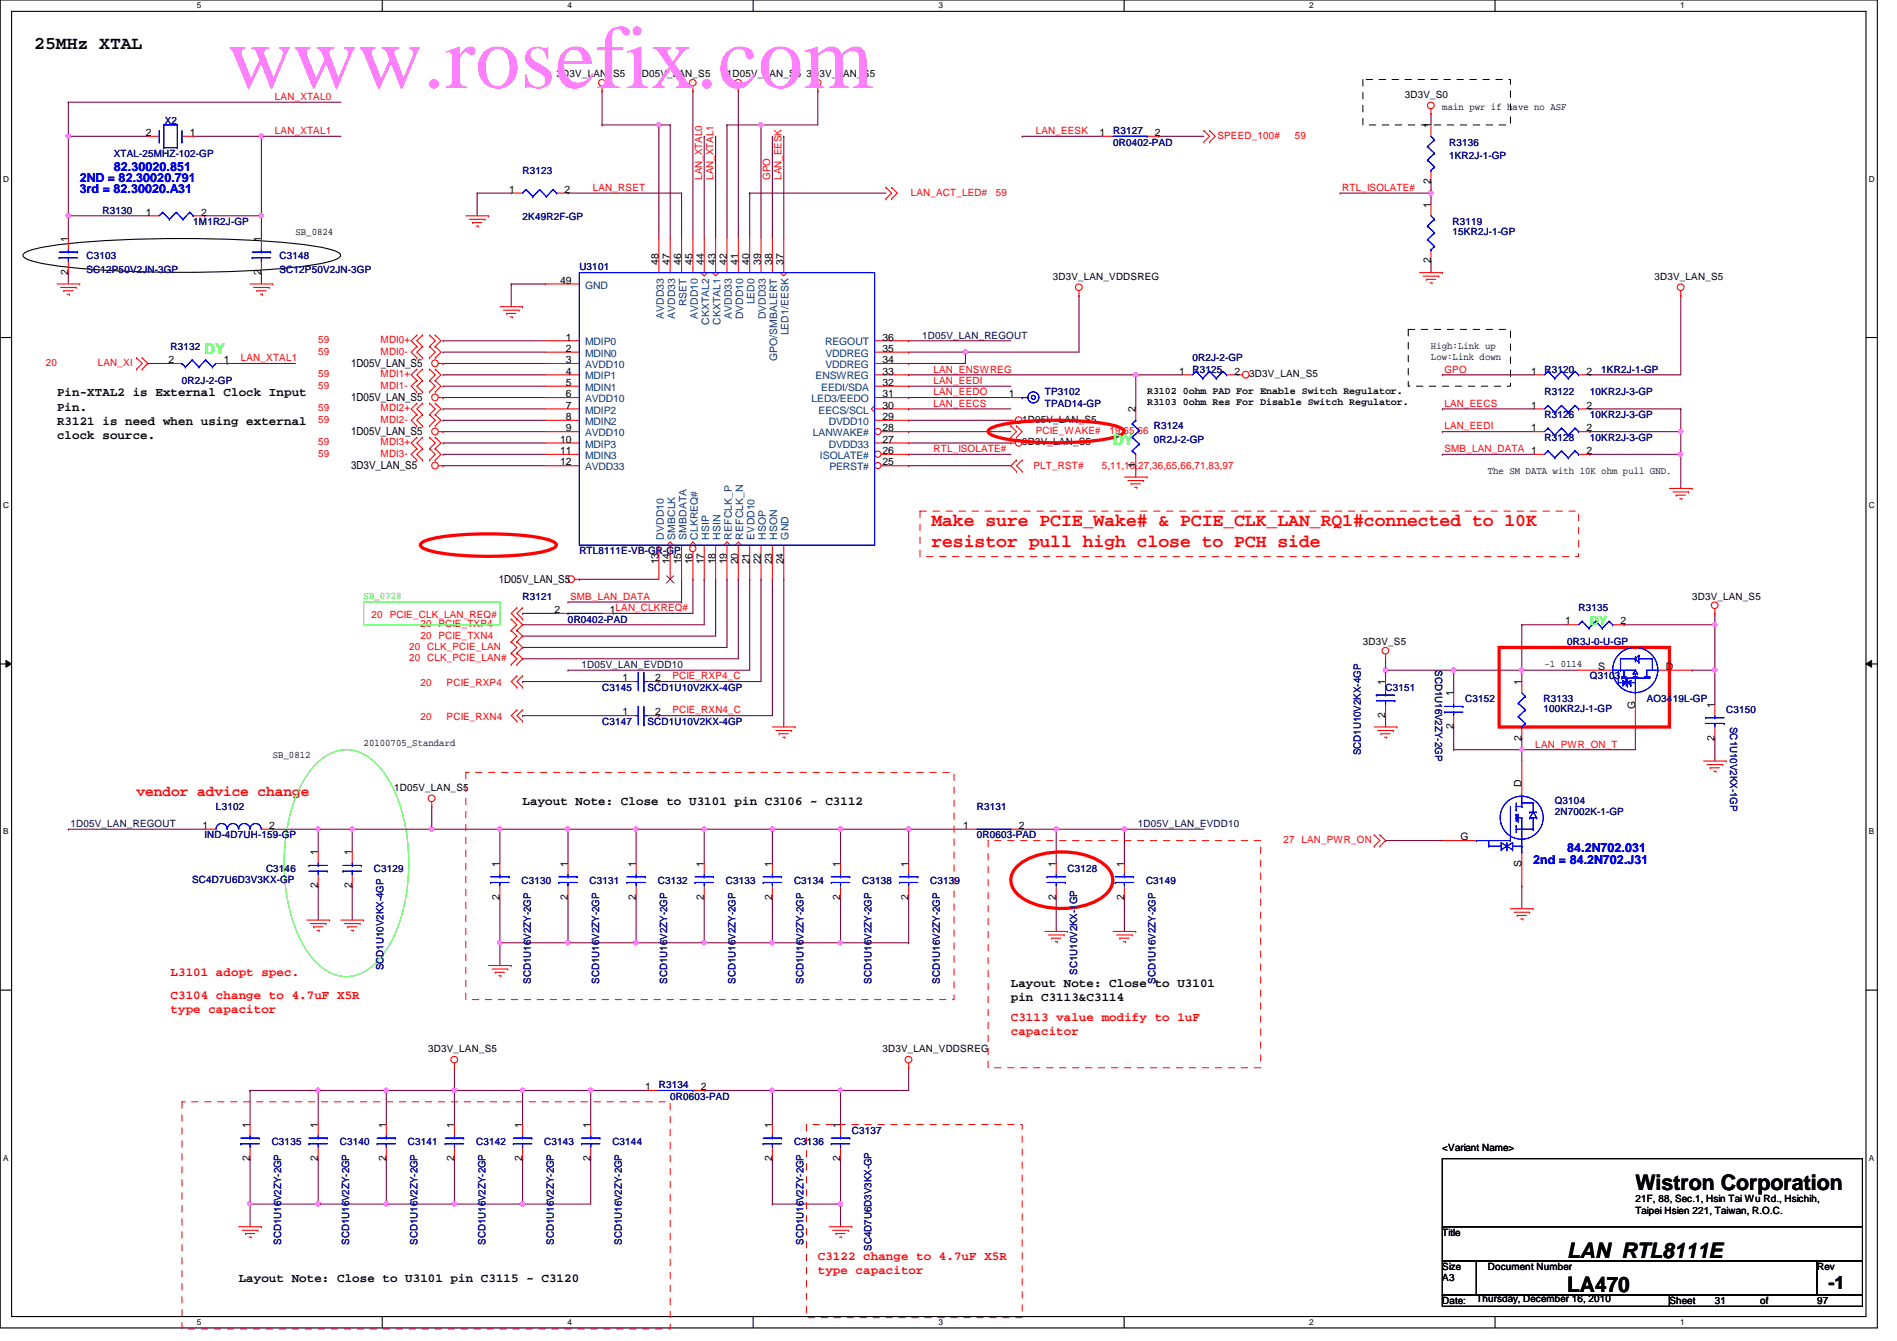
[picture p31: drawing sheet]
<svg xmlns="http://www.w3.org/2000/svg" width="297mm" height="210mm" viewBox="0 0 297 210" stroke-linecap="round" stroke-linejoin="round" font-family="sans-serif">
<defs><g id="words">
<text font-size="14.1" fill="#ff80ff" x="35.6" y="13.8">www.rosefix.com</text>
<g font-size="3.3">
<text x="256.1" y="186.3">Wistron Corporation</text>
<text x="245.4" y="196.8">LAN RTL8111E</text>
<text x="245.4" y="202.3">LA470</text>
</g>
<g font-size="2.8">
<text x="5.4" y="7.7">25MHz XTAL</text>
<text x="286.3" y="201.8">-1</text>
</g>
<g font-size="2.8" fill="#f00">
<text x="145.8" y="82.4">Make sure PCIE_Wake# &amp; PCIE_CLK_LAN_RQ1#connected to 10K</text>
<text x="145.8" y="85.6">resistor pull high close to PCH side</text>
</g>
<g font-size="2.3" fill="#0f0">
<text x="32" y="55.5">DY</text>
<text x="174.3" y="69.7">DY</text>
</g>
<text font-size="2.3" fill="#f00" x="21.4" y="124.5">vendor advice change</text>
<g font-size="1.9" fill="#00f">
<text x="12.5" y="28.5">2ND = 82.30020.791</text>
<text x="17.8" y="26.7">82.30020.851</text>
<text x="12.5" y="30.3">3rd = 82.30020.A31</text>
<text x="240.1" y="135.2">2nd = 84.2N702.J31</text>
<text x="245.4" y="133.4">84.2N702.031</text>
</g>
<g font-size="1.9">
<text x="8.9" y="62.1">Pin-XTAL2 is External Clock Input</text>
<text x="8.9" y="64.3">Pin.</text>
<text x="8.9" y="66.5">R3121 is need when using external</text>
<text x="8.9" y="68.7">clock source.</text>
<text x="81.8" y="126.1">Layout Note: Close to U3101 pin C3106 ~ C3112</text>
<text x="158.3" y="154.5">Layout Note: Close to U3101</text>
<text x="158.3" y="156.7">pin C3113&amp;C3114</text>
<text x="37.4" y="200.7">Layout Note: Close to U3101 pin C3115 ~ C3120</text>
</g>
<text font-size="1.9" fill="#0f0" x="249" y="97.8">DY</text>
<g font-size="1.9" fill="#f00">
<text x="26.7" y="152.7">L3101 adopt spec.</text>
<text x="26.7" y="156.3">C3104 change to 4.7uF X5R</text>
<text x="26.7" y="158.5">type capacitor</text>
<text x="158.3" y="159.9">C3113 value modify to 1uF</text>
<text x="158.3" y="162.1">capacitor</text>
<text x="128.1" y="197.2">C3122 change to 4.7uF X5R</text>
<text x="128.1" y="199.4">type capacitor</text>
</g>
<g font-size="1.7">
<text x="55" y="57.4">1D05V_LAN_S5</text>
<text x="55" y="62.8">1D05V_LAN_S5</text>
<text x="55" y="68.1">1D05V_LAN_S5</text>
<text x="55" y="73.4">3D3V_LAN_S5</text>
<text x="78.1" y="91.2">1D05V_LAN_S5</text>
</g>
<g font-size="1.6" fill="#f00">
<text x="43" y="15.7">LAN_XTAL0</text>
<text x="43" y="21">LAN_XTAL1</text>
<text x="162.2" y="21">LAN_EESK</text>
<text x="190.6" y="21.7">SPEED_100#</text>
<text x="202.7" y="21.7">59</text>
<text x="92.8" y="29.9">LAN_RSET</text>
<text x="109.9" y="28.1" transform="rotate(-90 109.9 28.1)">LAN_XTAL0</text>
<text x="111.7" y="28.1" transform="rotate(-90 111.7 28.1)">LAN_XTAL1</text>
<text x="120.6" y="28.1" transform="rotate(-90 120.6 28.1)">GPO</text>
<text x="122.4" y="28.1" transform="rotate(-90 122.4 28.1)">LAN_EESK</text>
<text x="210.2" y="29.9">RTL_ISOLATE#</text>
<text x="142.6" y="30.6">LAN_ACT_LED#</text>
<text x="156" y="30.6">59</text>
<text x="49.8" y="53.7">59</text>
<text x="59.6" y="53.7">MDI0+</text>
<text x="7.2" y="57.3">20</text>
<text x="15.3" y="57.3">LAN_XI</text>
<text x="37.7" y="56.6">LAN_XTAL1</text>
<text x="49.8" y="55.5">59</text>
<text x="49.8" y="59.1">59</text>
<text x="59.6" y="55.5">MDI0-</text>
<text x="59.6" y="59.1">MDI1+</text>
<text x="146.2" y="58.3">LAN_ENSWREG</text>
<text x="226.2" y="58.3">GPO</text>
<text x="49.8" y="64.4">59</text>
<text x="49.8" y="60.8">59</text>
<text x="59.6" y="64.4">MDI2+</text>
<text x="59.6" y="60.8">MDI1-</text>
<text x="146.2" y="60.1">LAN_EEDI</text>
<text x="146.2" y="61.9">LAN_EEDO</text>
<text x="146.2" y="63.7">LAN_EECS</text>
<text x="226.2" y="63.7">LAN_EECS</text>
<text x="49.8" y="66.2">59</text>
<text x="49.8" y="69.7">59</text>
<text x="49.8" y="71.5">59</text>
<text x="59.6" y="66.2">MDI2-</text>
<text x="59.6" y="69.7">MDI3+</text>
<text x="59.6" y="71.5">MDI3-</text>
<text x="146.2" y="70.8">RTL_ISOLATE#</text>
<text x="162.2" y="67.9">PCIE_WAKE#</text>
<text x="173.7" y="67.9">19,65,66</text>
<text x="226.2" y="67.2">LAN_EEDI</text>
<text x="226.2" y="70.8">SMB_LAN_DATA 1</text>
<text x="161.8" y="73.4">PLT_RST#</text>
<text x="172.5" y="73.4">5,11,18,27,36,65,66,71,83,97</text>
<text x="89.3" y="93.9">SMB_LAN_DATA</text>
<text x="58.2" y="96.7">20</text>
<text x="61" y="96.7">PCIE_CLK_LAN_REQ#</text>
<text x="64" y="101.7">20 CLK_PCIE_LAN</text>
<text x="65.8" y="99.9">20 PCIE_TXN4</text>
<text x="65.8" y="98.2">20 PCIE_TXP4</text>
<text x="64" y="103.5">20 CLK_PCIE_LAN#</text>
<text x="65.8" y="107.4">20</text>
<text x="69.9" y="107.4">PCIE_RXP4</text>
<text x="105.3" y="106.3">PCIE_RXP4_C</text>
<text x="65.8" y="112.7">20</text>
<text x="69.9" y="112.7">PCIE_RXN4</text>
<text x="105.3" y="111.7">PCIE_RXN4_C</text>
<text x="240.4" y="117">LAN_PWR_ON_T</text>
<text x="201" y="132">27 LAN_PWR_ON</text>
</g>
<g font-size="1.6">
<text x="87.2" y="12.1">3D3V_LAN_S5</text>
<text x="99.6" y="12.1">1D05V_LAN_S5</text>
<text x="113.8" y="12.1">1D05V_LAN_S5</text>
<text x="126.3" y="12.1">3D3V_LAN_S5</text>
<text x="220" y="15.3">3D3V_S0</text>
<text x="225.8" y="17.2">main pwr if have no ASF</text>
<text x="22.8" y="21.3">2</text>
<text x="29.7" y="21.3">1</text>
<text x="172.2" y="21.3">1</text>
<text x="180.8" y="21.3">2</text>
<text x="224" y="20.1" transform="rotate(-90 224 20.1)">1</text>
<text x="224" y="28.8" transform="rotate(-90 224 28.8)">2</text>
<text x="22.8" y="33.7">1</text>
<text x="31.5" y="33.7">2</text>
<text x="79.7" y="30.2">1</text>
<text x="88.4" y="30.2">2</text>
<text x="224" y="32.6" transform="rotate(-90 224 32.6)">1</text>
<text x="10.7" y="37.9" transform="rotate(-90 10.7 37.9)">1</text>
<text x="40.9" y="37.9" transform="rotate(-90 40.9 37.9)">1</text>
<text x="46.3" y="36.8">SB_0824</text>
<text x="103.1" y="41.4" transform="rotate(-90 103.1 41.4)">48</text>
<text x="104.9" y="41.4" transform="rotate(-90 104.9 41.4)">47</text>
<text x="106.7" y="41.4" transform="rotate(-90 106.7 41.4)">46</text>
<text x="108.5" y="41.4" transform="rotate(-90 108.5 41.4)">45</text>
<text x="110.2" y="41.4" transform="rotate(-90 110.2 41.4)">44</text>
<text x="112" y="41.4" transform="rotate(-90 112 41.4)">43</text>
<text x="113.8" y="41.4" transform="rotate(-90 113.8 41.4)">42</text>
<text x="115.6" y="41.4" transform="rotate(-90 115.6 41.4)">41</text>
<text x="117.3" y="41.4" transform="rotate(-90 117.3 41.4)">40</text>
<text x="119.1" y="41.4" transform="rotate(-90 119.1 41.4)">39</text>
<text x="120.9" y="41.4" transform="rotate(-90 120.9 41.4)">38</text>
<text x="122.7" y="41.4" transform="rotate(-90 122.7 41.4)">37</text>
<text x="224" y="41.2" transform="rotate(-90 224 41.2)">2</text>
<text x="10.7" y="43" transform="rotate(-90 10.7 43)">2</text>
<text x="40.9" y="43" transform="rotate(-90 40.9 43)">2</text>
<text x="87.7" y="44.4">49</text>
<text x="164.8" y="43.8">3D3V_LAN_VDDSREG</text>
<text x="259.1" y="43.8">3D3V_LAN_S5</text>
<text x="88.6" y="53.3">1</text>
<text x="138.2" y="53.3">36</text>
<text x="26.4" y="56.9">2</text>
<text x="35" y="56.9">1</text>
<text x="88.6" y="56.9">3</text>
<text x="88.6" y="55.1">2</text>
<text x="88.6" y="58.6">4</text>
<text x="138.2" y="55.1">35</text>
<text x="138.2" y="56.9">34</text>
<text x="138.2" y="58.6">33</text>
<text x="184.6" y="58.6">1</text>
<text x="193.3" y="58.6">2</text>
<text x="195.6" y="59.1">3D3V_LAN_S5</text>
<text x="224.1" y="54.6">High:Link up</text>
<text x="224.1" y="56.3">Low:Link down</text>
<text x="239.7" y="58.6">1</text>
<text x="248.4" y="58.6">2</text>
<text x="88.6" y="62.2">6</text>
<text x="88.6" y="60.4">5</text>
<text x="88.6" y="64">7</text>
<text x="88.6" y="65.7">8</text>
<text x="138.2" y="60.4">32</text>
<text x="138.2" y="62.2">31</text>
<text x="138.2" y="64">30</text>
<text x="138.2" y="65.7">29</text>
<text x="157.9" y="62.2">1</text>
<text x="177.8" y="64.6" transform="rotate(-90 177.8 64.6)">2</text>
<text x="179.6" y="61.7">R3102 0ohm PAD For Enable Switch Regulator.</text>
<text x="179.6" y="63.5">R3103 0ohm Res For Disable Switch Regulator.</text>
<text x="239.7" y="64">1</text>
<text x="248.4" y="64">2</text>
<text x="87.7" y="69.3">10</text>
<text x="87.7" y="71.1">11</text>
<text x="88.6" y="67.5">9</text>
<text x="138.2" y="69.3">27</text>
<text x="138.2" y="71.1">26</text>
<text x="138.2" y="67.5">28</text>
<text x="160.1" y="66.2">1D05V_LAN_S5</text>
<text x="160.1" y="69.7">3D3V_LAN_S5</text>
<text x="239.7" y="67.5">1</text>
<text x="248.4" y="67.5">2</text>
<text x="248.4" y="71.1">2</text>
<text x="87.7" y="72.9">12</text>
<text x="138.2" y="72.9">25</text>
<text x="177.8" y="73.2" transform="rotate(-90 177.8 73.2)">1</text>
<text x="233" y="74.1">The SM DATA with 10K ohm pull GND.</text>
<text x="103.1" y="88.3" transform="rotate(-90 103.1 88.3)">13</text>
<text x="104.9" y="88.3" transform="rotate(-90 104.9 88.3)">14</text>
<text x="106.7" y="88.3" transform="rotate(-90 106.7 88.3)">15</text>
<text x="108.5" y="88.3" transform="rotate(-90 108.5 88.3)">16</text>
<text x="110.2" y="88.3" transform="rotate(-90 110.2 88.3)">17</text>
<text x="112" y="88.3" transform="rotate(-90 112 88.3)">18</text>
<text x="113.8" y="88.3" transform="rotate(-90 113.8 88.3)">19</text>
<text x="115.6" y="88.3" transform="rotate(-90 115.6 88.3)">20</text>
<text x="117.3" y="88.3" transform="rotate(-90 117.3 88.3)">21</text>
<text x="119.1" y="88.3" transform="rotate(-90 119.1 88.3)">22</text>
<text x="120.9" y="88.3" transform="rotate(-90 120.9 88.3)">23</text>
<text x="122.7" y="88.3" transform="rotate(-90 122.7 88.3)">24</text>
<text x="86.8" y="96">2</text>
<text x="95.5" y="96">1LAN_CLKREQ#</text>
<text x="265" y="93.9">3D3V_LAN_S5</text>
<text x="213.4" y="101">3D3V_S5</text>
<text x="245.1" y="97.7">1</text>
<text x="253.7" y="97.7">2</text>
<text x="97.5" y="106.6">1</text>
<text x="102.6" y="106.6">2</text>
<text x="216.9" y="107.2" transform="rotate(-90 216.9 107.2)">1</text>
<text x="238.2" y="107.2" transform="rotate(-90 238.2 107.2)">1</text>
<text x="241.8" y="104.4">-1 0114</text>
<text x="250.2" y="104.9">S</text>
<text x="260.9" y="104.9">D</text>
<text x="97.5" y="112">1</text>
<text x="102.6" y="112">2</text>
<text x="216.9" y="112.4" transform="rotate(-90 216.9 112.4)">2</text>
<text x="227.6" y="109" transform="rotate(-90 227.6 109)">1</text>
<text x="256" y="111" transform="rotate(-90 256 111)">G</text>
<text x="268.5" y="110.8" transform="rotate(-90 268.5 110.8)">1</text>
<text x="42.7" y="118.6">SB_0812</text>
<text x="56.9" y="116.8">20100705_Standard</text>
<text x="227.6" y="114.1" transform="rotate(-90 227.6 114.1)">2</text>
<text x="238.2" y="115.9" transform="rotate(-90 238.2 115.9)">2</text>
<text x="268.5" y="115.9" transform="rotate(-90 268.5 115.9)">2</text>
<text x="61.7" y="123.8">1D05V_LAN_S5</text>
<text x="238.2" y="123.2" transform="rotate(-90 238.2 123.2)">D</text>
<text x="31.7" y="129.8">1</text>
<text x="42.2" y="129.8">2</text>
<text x="150.8" y="129.8">1</text>
<text x="159.5" y="129.8">2</text>
<text x="228.7" y="131.5">G</text>
<text x="49.8" y="133.9" transform="rotate(-90 49.8 133.9)">1</text>
<text x="55.1" y="133.9" transform="rotate(-90 55.1 133.9)">1</text>
<text x="78.2" y="135.7" transform="rotate(-90 78.2 135.7)">1</text>
<text x="88.9" y="135.7" transform="rotate(-90 88.9 135.7)">1</text>
<text x="99.6" y="135.7" transform="rotate(-90 99.6 135.7)">1</text>
<text x="110.2" y="135.7" transform="rotate(-90 110.2 135.7)">1</text>
<text x="120.9" y="135.7" transform="rotate(-90 120.9 135.7)">1</text>
<text x="131.6" y="135.7" transform="rotate(-90 131.6 135.7)">1</text>
<text x="142.2" y="135.7" transform="rotate(-90 142.2 135.7)">1</text>
<text x="165.4" y="135.7" transform="rotate(-90 165.4 135.7)">1</text>
<text x="176" y="135.7" transform="rotate(-90 176 135.7)">1</text>
<text x="238.2" y="135.7" transform="rotate(-90 238.2 135.7)">S</text>
<text x="49.8" y="139" transform="rotate(-90 49.8 139)">2</text>
<text x="55.1" y="139" transform="rotate(-90 55.1 139)">2</text>
<text x="78.2" y="140.8" transform="rotate(-90 78.2 140.8)">2</text>
<text x="88.9" y="140.8" transform="rotate(-90 88.9 140.8)">2</text>
<text x="99.6" y="140.8" transform="rotate(-90 99.6 140.8)">2</text>
<text x="110.2" y="140.8" transform="rotate(-90 110.2 140.8)">2</text>
<text x="120.9" y="140.8" transform="rotate(-90 120.9 140.8)">2</text>
<text x="131.6" y="140.8" transform="rotate(-90 131.6 140.8)">2</text>
<text x="142.2" y="140.8" transform="rotate(-90 142.2 140.8)">2</text>
<text x="165.4" y="140.8" transform="rotate(-90 165.4 140.8)">2</text>
<text x="176" y="140.8" transform="rotate(-90 176 140.8)">2</text>
<text x="67.1" y="164.7">3D3V_LAN_S5</text>
<text x="138.2" y="164.7">3D3V_LAN_VDDSREG</text>
<text x="101" y="170.6">1</text>
<text x="109.7" y="170.6">2</text>
<text x="39.1" y="176.6" transform="rotate(-90 39.1 176.6)">1</text>
<text x="49.8" y="176.6" transform="rotate(-90 49.8 176.6)">1</text>
<text x="60.4" y="176.6" transform="rotate(-90 60.4 176.6)">1</text>
<text x="71.1" y="176.6" transform="rotate(-90 71.1 176.6)">1</text>
<text x="81.8" y="176.6" transform="rotate(-90 81.8 176.6)">1</text>
<text x="92.5" y="176.6" transform="rotate(-90 92.5 176.6)">1</text>
<text x="120.9" y="176.6" transform="rotate(-90 120.9 176.6)">1</text>
<text x="131.6" y="176.6" transform="rotate(-90 131.6 176.6)">1</text>
<text x="39.1" y="181.7" transform="rotate(-90 39.1 181.7)">2</text>
<text x="49.8" y="181.7" transform="rotate(-90 49.8 181.7)">2</text>
<text x="60.4" y="181.7" transform="rotate(-90 60.4 181.7)">2</text>
<text x="71.1" y="181.7" transform="rotate(-90 71.1 181.7)">2</text>
<text x="81.8" y="181.7" transform="rotate(-90 81.8 181.7)">2</text>
<text x="92.5" y="181.7" transform="rotate(-90 92.5 181.7)">2</text>
<text x="120.9" y="181.7" transform="rotate(-90 120.9 181.7)">2</text>
<text x="131.6" y="181.7" transform="rotate(-90 131.6 181.7)">2</text>
<text x="225.8" y="180.1">&lt;Variant Name&gt;</text>
<text x="256.1" y="188.1">21F, 88, Sec.1, Hsin Tai Wu Rd., Hsichih,</text>
<text x="256.1" y="189.9">Taipei Hsien 221, Taiwan, R.O.C.</text>
<text x="225.8" y="193.5">Title</text>
<text x="225.8" y="198.8">Size</text>
<text x="225.8" y="200.6">A3</text>
<text x="231.2" y="203.8">Thursday, December 16, 2010</text>
<text x="233" y="198.8">Document Number</text>
<text x="284.5" y="198.8">Rev</text>
<text x="225.8" y="204.1">Date:</text>
<text x="261.4" y="204.1">Sheet</text>
<text x="268.5" y="204.1">31</text>
<text x="275.6" y="204.1">of</text>
<text x="284.5" y="204.1">97</text>
</g>
<g font-size="1.6" fill="#000080">
<text x="25.8" y="19.4">X2</text>
<text x="174.3" y="21">R3127</text>
<text x="174.3" y="22.8">0R0402-PAD</text>
<text x="226.9" y="22.8">R3136</text>
<text x="17.8" y="24.6">XTAL-25MHZ-102-GP</text>
<text x="81.8" y="27.2">R3123</text>
<text x="226.9" y="24.9">1KR2J-1-GP</text>
<text x="16" y="33.4">R3130</text>
<text x="30.3" y="35.2">1M1R2J-GP</text>
<text x="81.8" y="34.5">2K49R2F-GP</text>
<text x="227.5" y="35.2">R3119</text>
<text x="13.5" y="40.6">C3103</text>
<text x="43.8" y="40.6">C3148</text>
<text x="227.5" y="36.8">15KR2J-1-GP</text>
<text x="13.5" y="42.7">SC12P50V2JN-3GP</text>
<text x="43.8" y="42.7">SC12P50V2JN-3GP</text>
<text x="90.7" y="42.3">U3101</text>
<text x="26.7" y="54.8">R3132</text>
<text x="186.7" y="58.3">R3125</text>
<text x="186.7" y="56.6">0R2J-2-GP</text>
<text x="241.8" y="58.3">R3120</text>
<text x="250.7" y="58.3">1KR2J-1-GP</text>
<text x="28.5" y="60.1">0R2J-2-GP</text>
<text x="163.6" y="61.9">TP3102</text>
<text x="163.6" y="63.7">TPAD14-GP</text>
<text x="241.8" y="65.4">R3126</text>
<text x="241.8" y="61.9">R3122</text>
<text x="249" y="65.4">10KR2J-3-GP</text>
<text x="249" y="61.9">10KR2J-3-GP</text>
<text x="180.7" y="67.2">R3124</text>
<text x="180.7" y="69.3">0R2J-2-GP</text>
<text x="241.8" y="69">R3128</text>
<text x="249" y="69">10KR2J-3-GP</text>
<text x="90.7" y="86.8">RTL8111E-VB-GR-GP</text>
<text x="81.8" y="93.9">R3121</text>
<text x="247.2" y="95.7">R3135</text>
<text x="88.9" y="97.5">0R0402-PAD</text>
<text x="245.4" y="101">0R3J-0-U-GP</text>
<text x="224.7" y="104.9" transform="rotate(90 224.7 104.9)">SCD1U16V2ZY-2GP</text>
<text x="249" y="106.3">Q3103</text>
<text x="94.3" y="113.5">C3147</text>
<text x="94.3" y="108.1">C3145</text>
<text x="101.4" y="113.5">SCD1U10V2KX-4GP</text>
<text x="101.4" y="108.1">SCD1U10V2KX-4GP</text>
<text x="217" y="108.1">C3151</text>
<text x="229.4" y="109.9">C3152</text>
<text x="241.7" y="109.9">R3133</text>
<text x="241.7" y="111.5">100KR2J-1-GP</text>
<text x="257.8" y="109.9">AO3419L-GP</text>
<text x="270.3" y="111.7">C3150</text>
<text x="270.9" y="113.8" transform="rotate(90 270.9 113.8)">SC1U10V2KX-1GP</text>
<text x="213.1" y="118.2" transform="rotate(-90 213.1 118.2)">SCD1U10V2KX-4GP</text>
<text x="243.5" y="125.9">Q3104</text>
<text x="32" y="131.2">IND-4D7UH-159-GP</text>
<text x="33.8" y="126.8">L3102</text>
<text x="152.9" y="126.8">R3131</text>
<text x="152.9" y="131.2">0R0603-PAD</text>
<text x="243.5" y="127.5">2N7002K-1-GP</text>
<text x="41.7" y="136.6">C3146</text>
<text x="58.5" y="136.6">C3129</text>
<text x="167.2" y="136.6">C3128</text>
<text x="30.1" y="138.2">SC4D7U6D3V3KX-GP</text>
<text x="81.7" y="138.3">C3130</text>
<text x="92.3" y="138.3">C3131</text>
<text x="103" y="138.3">C3132</text>
<text x="113.7" y="138.3">C3133</text>
<text x="124.3" y="138.3">C3134</text>
<text x="135" y="138.3">C3138</text>
<text x="145.7" y="138.3">C3139</text>
<text x="179.4" y="138.3">C3149</text>
<text x="60" y="151.8" transform="rotate(-90 60 151.8)">SCD1U10V2KX-4GP</text>
<text x="83.1" y="154" transform="rotate(-90 83.1 154)">SCD1U16V2ZY-2GP</text>
<text x="93.8" y="154" transform="rotate(-90 93.8 154)">SCD1U16V2ZY-2GP</text>
<text x="104.5" y="154" transform="rotate(-90 104.5 154)">SCD1U16V2ZY-2GP</text>
<text x="115.1" y="154" transform="rotate(-90 115.1 154)">SCD1U16V2ZY-2GP</text>
<text x="125.8" y="154" transform="rotate(-90 125.8 154)">SCD1U16V2ZY-2GP</text>
<text x="136.5" y="154" transform="rotate(-90 136.5 154)">SCD1U16V2ZY-2GP</text>
<text x="147.1" y="154" transform="rotate(-90 147.1 154)">SCD1U16V2ZY-2GP</text>
<text x="168.7" y="152.6" transform="rotate(-90 168.7 152.6)">SC1U10V2KX-1GP</text>
<text x="180.9" y="154" transform="rotate(-90 180.9 154)">SCD1U16V2ZY-2GP</text>
<text x="103.2" y="170.3">R3134</text>
<text x="104.9" y="172.1">0R0603-PAD</text>
<text x="42.5" y="179.2">C3135</text>
<text x="53.2" y="179.2">C3140</text>
<text x="63.9" y="179.2">C3141</text>
<text x="74.5" y="179.2">C3142</text>
<text x="85.2" y="179.2">C3143</text>
<text x="95.9" y="179.2">C3144</text>
<text x="124.3" y="179.2">C3136</text>
<text x="133.4" y="177.5">C3137</text>
<text x="44" y="194.9" transform="rotate(-90 44 194.9)">SCD1U16V2ZY-2GP</text>
<text x="54.7" y="194.9" transform="rotate(-90 54.7 194.9)">SCD1U16V2ZY-2GP</text>
<text x="65.4" y="194.9" transform="rotate(-90 65.4 194.9)">SCD1U16V2ZY-2GP</text>
<text x="76" y="194.9" transform="rotate(-90 76 194.9)">SCD1U16V2ZY-2GP</text>
<text x="86.7" y="194.9" transform="rotate(-90 86.7 194.9)">SCD1U16V2ZY-2GP</text>
<text x="97.4" y="194.9" transform="rotate(-90 97.4 194.9)">SCD1U16V2ZY-2GP</text>
<text x="125.8" y="194.9" transform="rotate(-90 125.8 194.9)">SCD1U16V2ZY-2GP</text>
<text x="136.5" y="195.7" transform="rotate(-90 136.5 195.7)">SC4D7U6D3V3KX-GP</text>
</g>
<g font-size="1.6" fill="#004080">
<text x="91.6" y="45.2">GND</text>
<text x="107.5" y="48" transform="rotate(-90 107.5 48)">RSET</text>
<text x="118.1" y="47.6" transform="rotate(-90 118.1 47.6)">LED0</text>
<text x="103.9" y="49.9" transform="rotate(-90 103.9 49.9)">AVDD33</text>
<text x="105.7" y="49.9" transform="rotate(-90 105.7 49.9)">AVDD33</text>
<text x="109.3" y="49.9" transform="rotate(-90 109.3 49.9)">AVDD10</text>
<text x="111" y="50.8" transform="rotate(-90 111 50.8)">CKXTAL2</text>
<text x="112.8" y="50.8" transform="rotate(-90 112.8 50.8)">CKXTAL1</text>
<text x="114.6" y="49.9" transform="rotate(-90 114.6 49.9)">AVDD33</text>
<text x="116.4" y="50" transform="rotate(-90 116.4 50)">DVDD10</text>
<text x="119.9" y="50" transform="rotate(-90 119.9 50)">DVDD33</text>
<text x="123.5" y="52.5" transform="rotate(-90 123.5 52.5)">LED1/EESK</text>
<text x="91.6" y="57.6">AVDD10</text>
<text x="91.6" y="54.1">MDIP0</text>
<text x="91.6" y="55.8">MDIN0</text>
<text x="91.6" y="59.4">MDIP1</text>
<text x="121.7" y="56.5" transform="rotate(-90 121.7 56.5)">GPO/SMBALERT</text>
<text x="127.7" y="59.4">ENSWREG</text>
<text x="129.2" y="54.1">REGOUT</text>
<text x="129.2" y="55.8">VDDREG</text>
<text x="129.2" y="57.6">VDDREG</text>
<text x="91.6" y="62.9">AVDD10</text>
<text x="91.6" y="61.2">MDIN1</text>
<text x="91.6" y="64.7">MDIP2</text>
<text x="127.1" y="62.9">LED3/EEDO</text>
<text x="128.2" y="64.7">EECS/SCL</text>
<text x="128.6" y="61.2">EEDI/SDA</text>
<text x="91.6" y="68.3">AVDD10</text>
<text x="91.6" y="66.5">MDIN2</text>
<text x="91.6" y="70.1">MDIP3</text>
<text x="91.6" y="71.8">MDIN3</text>
<text x="127.3" y="68.3">LANWAKE#</text>
<text x="128.4" y="71.8">ISOLATE#</text>
<text x="129.8" y="66.5">DVDD10</text>
<text x="129.8" y="70.1">DVDD33</text>
<text x="91.6" y="73.6">AVDD33</text>
<text x="129.9" y="73.6">PERST#</text>
<text x="103.9" y="84.5" transform="rotate(-90 103.9 84.5)">DVDD10</text>
<text x="105.7" y="84.5" transform="rotate(-90 105.7 84.5)">SMBCLK</text>
<text x="107.5" y="84.5" transform="rotate(-90 107.5 84.5)">SMBDATA</text>
<text x="109.3" y="84.5" transform="rotate(-90 109.3 84.5)">CLKREQ#</text>
<text x="111" y="84.5" transform="rotate(-90 111 84.5)">HSIP</text>
<text x="112.8" y="84.5" transform="rotate(-90 112.8 84.5)">HSIN</text>
<text x="114.6" y="84.5" transform="rotate(-90 114.6 84.5)">REFCLK_P</text>
<text x="116.4" y="84.5" transform="rotate(-90 116.4 84.5)">REFCLK_N</text>
<text x="118.1" y="84.5" transform="rotate(-90 118.1 84.5)">EVDD10</text>
<text x="119.9" y="84.5" transform="rotate(-90 119.9 84.5)">HSOP</text>
<text x="121.7" y="84.5" transform="rotate(-90 121.7 84.5)">HSON</text>
<text x="123.5" y="84.5" transform="rotate(-90 123.5 84.5)">GND</text>
</g>
<g font-size="1.6" fill="#000040">
<text x="144.4" y="53">1D05V_LAN_REGOUT</text>
<text x="91.1" y="104.6">1D05V_LAN_EVDD10</text>
<text x="11" y="129.5">1D05V_LAN_REGOUT</text>
<text x="178.2" y="129.5">1D05V_LAN_EVDD10</text>
</g>
<text font-size="1.6" fill="#0f0" x="56.9" y="93.7">SB_0728</text>
<g font-size="1.3">
<text x="30.8" y="1.3">5</text>
<text x="88.9" y="1.3">4</text>
<text x="146.9" y="1.3">3</text>
<text x="205" y="1.3">2</text>
<text x="263.1" y="1.3">1</text>
<text x=".5" y="28.4">D</text>
<text x="292.6" y="28.4">D</text>
<text x=".5" y="79.5">C</text>
<text x="292.6" y="79.5">C</text>
<text x=".5" y="130.6">B</text>
<text x="292.6" y="130.6">B</text>
<text x=".5" y="181.7">A</text>
<text x="292.6" y="181.7">A</text>
<text x="30.8" y="207.4">5</text>
<text x="88.9" y="207.4">4</text>
<text x="146.9" y="207.4">3</text>
<text x="205" y="207.4">2</text>
<text x="263.1" y="207.4">1</text>
</g>
</g></defs>
<path d="M0 0h294v207.9h-294zM1.8 1.8h290.4v204.3h-290.4z" fill="none" stroke="#000" stroke-width=".17"/>
<g fill="#fff">
<path d="M30.8 .2h.7v1.4h-.7z"/>
<path d="M30.8 206.2h.7v1.4h-.7z"/>
</g>
<path d="M59.9 0v1.8M59.9 206.1v1.8" fill="none" stroke="#000" stroke-width=".17"/>
<g fill="#fff">
<path d="M88.9 .2h.6v1.4h-.6z"/>
<path d="M88.9 206.2h.6v1.4h-.6z"/>
</g>
<path d="M117.9 0v1.8M117.9 206.1v1.8" fill="none" stroke="#000" stroke-width=".17"/>
<g fill="#fff">
<path d="M146.9 .2h.7v1.4h-.7z"/>
<path d="M146.9 206.2h.7v1.4h-.7z"/>
</g>
<path d="M176 0v1.8M176 206.1v1.8" fill="none" stroke="#000" stroke-width=".17"/>
<g fill="#fff">
<path d="M205 .2h.7v1.4h-.7z"/>
<path d="M205 206.2h.7v1.4h-.7z"/>
</g>
<path d="M234.1 0v1.8M234.1 206.1v1.8" fill="none" stroke="#000" stroke-width=".17"/>
<g fill="#fff">
<path d="M263.1 .2h.7v1.4h-.7z"/>
<path d="M263.1 206.2h.7v1.4h-.7z"/>
<path d="M.5 27.3h.9v1.4h-.9z"/>
<path d="M292.6 27.3h.9v1.4h-.9z"/>
<path d="M.5 78.4h.9v1.4h-.9z"/>
<path d="M292.6 78.4h.9v1.4h-.9z"/>
</g>
<path d="M0 52.8h1.8M292.2 52.8h1.8" fill="none" stroke="#000" stroke-width=".17"/>
<g fill="#fff">
<path d="M.5 129.5h.8v1.4h-.8z"/>
<path d="M292.6 129.5h.9v1.4h-.9z"/>
</g>
<path d="M0 103.9h1.8M292.2 103.9h1.8" fill="none" stroke="#000" stroke-width=".17"/>
<path d="M.9 103.4l.9 .5-.9 .5zM292.2 103.9l.9-.5v1z" fill="#000"/>
<path d="M.9 103.4l.9 .5-.9 .5zM292.2 103.9l.9-.5v1z" fill="none" stroke="#000" stroke-width=".16"/>
<g fill="#fff">
<path d="M.5 180.5h.8v1.4h-.8z"/>
<path d="M292.6 180.5h.9v1.4h-.9z"/>
</g>
<path d="M0 155h1.8M292.2 155h1.8" fill="none" stroke="#000" stroke-width=".17"/>
<path d="M113.8 90.7h.1M113.8 90.7v10.6M92.5 170.7h.1M92.5 170.7h8.9" fill="none" stroke="#800040" stroke-width=".17"/>
<circle cx="92.5" cy="170.7" r=".32" fill="#f0f"/>
<circle cx="92.5" cy="170.7" r=".32" fill="none" stroke="#f0f" stroke-width=".17"/>
<path d="M103.2 19.6h.1M103.2 19.6v17.7M81.8 101.3h.1M81.8 101.3h32" fill="none" stroke="#800040" stroke-width=".17"/>
<circle cx="103.1" cy="19.5" r=".32" fill="#f0f"/>
<circle cx="103.1" cy="19.5" r=".32" fill="none" stroke="#f0f" stroke-width=".17"/>
<g fill="none" stroke="#800040" stroke-width=".17">
<path d="M94.3 19.6h.1M94.3 19.6h10.6M103.2 19.6h.1M104.9 19.6h.1M104.9 19.6v17.7M108.5 14.2h.1M108.5 14.2v23.1M113.8 19.6h.1M113.8 19.6h5.4M113.8 19.6v17.7M119.2 19.6h.1M88.9 30.2h.1"/>
<path d="M88.9 30.2h17.8M106.7 30.2h.1M106.7 30.2v7.1M224.1 30.2h.1M224.1 30.2v1.8M115.6 90.7h.1M115.6 90.7v12.4h-33.8M81.8 103.1h.1"/>
</g>
<circle cx="224" cy="30.2" r=".32" fill="#f0f"/>
<circle cx="224" cy="30.2" r=".32" fill="none" stroke="#f0f" stroke-width=".17"/>
<path d="M115.6 14.2h.1M115.6 14.2v23.1M117.4 30.2h.1M117.4 30.2v7.1M131.6 170.7h.1M131.6 170.7h10.7" fill="none" stroke="#800040" stroke-width=".17"/>
<circle cx="131.6" cy="170.7" r=".32" fill="#f0f"/>
<circle cx="131.6" cy="170.7" r=".32" fill="none" stroke="#f0f" stroke-width=".17"/>
<path d="M119.2 19.6h.1M119.2 19.6v17.7M119.2 19.6h8.9M117.4 30.2h.1M117.4 30.2h21.3" fill="none" stroke="#800040" stroke-width=".17"/>
<circle cx="119.1" cy="19.5" r=".32" fill="#f0f"/>
<circle cx="119.1" cy="19.5" r=".32" fill="none" stroke="#f0f" stroke-width=".17"/>
<path d="M128.1 14.2h.1M128.1 14.2v5.4M120.9 21.3h.1M120.9 21.3v16M122.7 21.3h.1M122.7 21.3v16M117.4 90.7h.1M117.4 90.7v14.2h-28.5M88.9 104.9h.1M78.3 129.8h.1M78.3 129.8v5.3M78.3 129.8h10.6" fill="none" stroke="#800040" stroke-width=".17"/>
<circle cx="78.2" cy="129.8" r=".32" fill="#f0f"/>
<circle cx="78.2" cy="129.8" r=".32" fill="none" stroke="#f0f" stroke-width=".17"/>
<path d="M103.2 106.7h.1M103.2 106.7h16M176.1 129.8h.1M176.1 129.8v5.3M78.3 147.6h.1M78.3 147.6v3.5M110.3 170.7h.1M110.3 170.7h21.3M120.9 170.7h.1M120.9 170.7v5.3M131.6 170.7h.1M131.6 170.7v5.3" fill="none" stroke="#800040" stroke-width=".17"/>
<circle cx="120.9" cy="170.7" r=".32" fill="#f0f"/>
<circle cx="120.9" cy="170.7" r=".32" fill="none" stroke="#f0f" stroke-width=".17"/>
<path d="M94.3 14.2h.1M94.3 14.2v5.4M110.3 21.3h.1M110.3 21.3v16M224.1 40.9h.1M224.1 40.9v1.8M176.1 129.8h.1M176.1 129.8h12.4" fill="none" stroke="#800040" stroke-width=".17"/>
<circle cx="176" cy="129.8" r=".32" fill="#f0f"/>
<circle cx="176" cy="129.8" r=".32" fill="none" stroke="#f0f" stroke-width=".17"/>
<g fill="none" stroke="#800040" stroke-width=".17">
<path d="M224.1 17.8h.1M224.1 17.8v1.8M112.1 21.3h.1M112.1 21.3v16M177.8 58.7h.1M177.8 58.7h7.2M225.8 58.7h.1M225.8 58.7h14.3M103.2 112h.1M103.2 112h17.7M88.9 129.8h.1M88.9 129.8v5.3"/>
<path d="M88.9 129.8h10.7"/>
</g>
<circle cx="88.9" cy="129.8" r=".32" fill="#f0f"/>
<circle cx="88.9" cy="129.8" r=".32" fill="none" stroke="#f0f" stroke-width=".17"/>
<path d="M142.3 53.3h.1M142.3 53.3h16M151.2 55.1h.1M151.2 55.1h17.7M249 58.7h.1M249 58.7h14.2" fill="none" stroke="#800040" stroke-width=".17"/>
<circle cx="151.1" cy="55.1" r=".32" fill="#f0f"/>
<circle cx="151.1" cy="55.1" r=".32" fill="none" stroke="#f0f" stroke-width=".17"/>
<path d="M99.6 129.8h.1M99.6 129.8v5.3M99.6 129.8h10.7" fill="none" stroke="#800040" stroke-width=".17"/>
<circle cx="99.6" cy="129.8" r=".32" fill="#f0f"/>
<circle cx="99.6" cy="129.8" r=".32" fill="none" stroke="#f0f" stroke-width=".17"/>
<g fill="none" stroke="#800040" stroke-width=".17">
<path d="M23.2 56.9h.1M23.2 56.9h3.5M142.3 56.9h.1M151.2 55.1h.1M151.2 55.1v1.8h-8.9M168.9 46.2h.1M168.9 46.2v8.9M106.7 94.2h.1M106.7 90.7v3.5M110.3 129.8h.1M110.3 129.8v5.3M120.9 129.8h.1"/>
<path d="M120.9 129.8h10.7"/>
</g>
<circle cx="120.9" cy="129.8" r=".32" fill="#f0f"/>
<circle cx="120.9" cy="129.8" r=".32" fill="none" stroke="#f0f" stroke-width=".17"/>
<g fill="none" stroke="#800040" stroke-width=".17">
<path d="M263.2 46.2h.1M263.2 46.2v12.5M142.3 60.5h.1M142.3 62.2h.1M142.3 64h.1M142.3 65.8h.1M142.3 60.5h16M142.3 62.2h16M142.3 64h16M142.3 65.8h16M88.9 94.2h.1M88.9 94.2h17.8"/>
<path d="M120.9 129.8h.1M120.9 129.8v5.3M78.3 147.6h.1M78.3 147.6h10.6"/>
</g>
<circle cx="88.9" cy="147.5" r=".32" fill="#f0f"/>
<circle cx="88.9" cy="147.5" r=".32" fill="none" stroke="#f0f" stroke-width=".17"/>
<circle cx="78.2" cy="147.5" r=".32" fill="#f0f"/>
<circle cx="78.2" cy="147.5" r=".32" fill="none" stroke="#f0f" stroke-width=".17"/>
<path d="M131.6 129.8h.1M131.6 129.8h10.7M78.3 147.6h.1M78.3 140.5v7.1M88.9 147.6h.1M88.9 140.5v7.1" fill="none" stroke="#800040" stroke-width=".17"/>
<circle cx="131.6" cy="129.8" r=".32" fill="#f0f"/>
<circle cx="131.6" cy="129.8" r=".32" fill="none" stroke="#f0f" stroke-width=".17"/>
<path d="M110.3 129.8h.1M110.3 129.8h10.6" fill="none" stroke="#800040" stroke-width=".17"/>
<circle cx="110.3" cy="129.8" r=".32" fill="#f0f"/>
<circle cx="110.3" cy="129.8" r=".32" fill="none" stroke="#f0f" stroke-width=".17"/>
<path d="M165.4 129.8h.1M165.4 129.8h10.7M120.9 147.6h.1M120.9 147.6h10.7" fill="none" stroke="#800040" stroke-width=".17"/>
<circle cx="120.9" cy="147.5" r=".32" fill="#f0f"/>
<circle cx="120.9" cy="147.5" r=".32" fill="none" stroke="#f0f" stroke-width=".17"/>
<path d="M110.3 147.6h.1M110.3 147.6h10.6" fill="none" stroke="#800040" stroke-width=".17"/>
<circle cx="110.3" cy="147.5" r=".32" fill="#f0f"/>
<circle cx="110.3" cy="147.5" r=".32" fill="none" stroke="#f0f" stroke-width=".17"/>
<g fill="none" stroke="#800040" stroke-width=".17">
<path d="M142.3 67.6h.1M142.3 69.3h.1M142.3 71.1h.1M142.3 72.9h.1M142.3 67.6h16M142.3 69.3h16M142.3 71.1h16M142.3 72.9h16M131.6 129.8h.1M131.6 129.8v5.3M99.6 147.6h.1M99.6 140.5v7.1"/>
<path d="M110.3 147.6h.1M110.3 140.5v7.1M120.9 147.6h.1M120.9 140.5v7.1M120.9 181.4h.1M120.9 181.4v7.1"/>
</g>
<circle cx="131.6" cy="129.8" r=".32" fill="#f0f"/>
<circle cx="131.6" cy="129.8" r=".32" fill="none" stroke="#f0f" stroke-width=".17"/>
<path d="M142.3 129.8h.1M142.3 129.8h8.9M131.6 147.6h.1M131.6 140.5v7.1" fill="none" stroke="#800040" stroke-width=".17"/>
<circle cx="142.3" cy="129.8" r=".32" fill="#f0f"/>
<circle cx="142.3" cy="129.8" r=".32" fill="none" stroke="#f0f" stroke-width=".17"/>
<path d="M142.3 147.6h.1M142.3 140.5v7.1M120.9 188.5h.1M120.9 188.5h10.7M131.6 181.4h.1M131.6 188.5h.1M131.6 181.4v10.6" fill="none" stroke="#800040" stroke-width=".17"/>
<circle cx="131.6" cy="188.4" r=".32" fill="#f0f"/>
<circle cx="131.6" cy="188.4" r=".32" fill="none" stroke="#f0f" stroke-width=".17"/>
<path d="M119.2 90.7h.1M119.2 90.7v16M99.6 147.6h.1M99.6 147.6h10.7" fill="none" stroke="#800040" stroke-width=".17"/>
<circle cx="99.6" cy="147.5" r=".32" fill="#f0f"/>
<circle cx="99.6" cy="147.5" r=".32" fill="none" stroke="#f0f" stroke-width=".17"/>
<path d="M131.6 147.6h.1M131.6 147.6h10.7" fill="none" stroke="#800040" stroke-width=".17"/>
<circle cx="131.6" cy="147.5" r=".32" fill="#f0f"/>
<circle cx="131.6" cy="147.5" r=".32" fill="none" stroke="#f0f" stroke-width=".17"/>
<path d="M142.3 58.7h.1M142.3 58.7h35.5M177.8 58.7h.1M177.8 58.7v5.3M90.7 90.7h.1M90.7 90.7h12.5M120.9 90.7h.1M120.9 90.7v21.3M122.7 90.7h.1M122.7 90.7v23.1" fill="none" stroke="#800040" stroke-width=".17"/>
<circle cx="177.8" cy="58.6" r=".32" fill="#f0f"/>
<circle cx="177.8" cy="58.6" r=".32" fill="none" stroke="#f0f" stroke-width=".17"/>
<path d="M160.1 21.3h.1M160.1 21.3h12.4M224.1 28.4h.1M224.1 28.4v1.8M249 64h.1M249 64h14.2M263.2 71.1h.1M263.2 71.1v5.4M81.8 96h.1M81.8 96h5.4" fill="none" stroke="#800040" stroke-width=".17"/>
<circle cx="263.2" cy="71.1" r=".32" fill="#f0f"/>
<circle cx="263.2" cy="71.1" r=".32" fill="none" stroke="#f0f" stroke-width=".17"/>
<g fill="none" stroke="#800040" stroke-width=".17">
<path d="M30.3 21.3h.1M30.3 21.3h10.6M40.9 21.3h.1M40.9 21.3v12.5M74.7 30.2h.1M74.7 30.2h5.3M74.7 30.2v3.6M80 30.2h.1M225.8 64h.1M225.8 67.6h.1M225.8 64h14.3M225.8 67.6h14.3"/>
<path d="M249 67.6h.1M263.2 64h.1M263.2 64v3.6h-14.2M39.2 170.7h.1M39.2 170.7v5.3M49.8 170.7h.1M49.8 170.7v5.3"/>
</g>
<circle cx="40.9" cy="21.3" r=".32" fill="#f0f"/>
<circle cx="40.9" cy="21.3" r=".32" fill="none" stroke="#f0f" stroke-width=".17"/>
<path d="M225.8 71.1h.1M225.8 71.1h14.3M249 71.1h.1M263.2 67.6h.1M263.2 67.6v3.5h-14.2M60.5 170.7h.1M60.5 170.7v5.3" fill="none" stroke="#800040" stroke-width=".17"/>
<circle cx="263.2" cy="67.5" r=".32" fill="#f0f"/>
<circle cx="263.2" cy="67.5" r=".32" fill="none" stroke="#f0f" stroke-width=".17"/>
<g fill="none" stroke="#800040" stroke-width=".17">
<path d="M181.4 21.3h.1M181.4 21.3h7.1M69.4 53.3h.1M69.4 55.1h.1M69.4 56.9h.1M69.4 58.7h.1M69.4 53.3h16M69.4 55.1h16M69.4 56.9h16M69.4 58.7h16M80 44.4h.1M80 44.4h5.4"/>
<path d="M80 44.4v3.6M85.4 44.4h.1M69.4 60.5h.1M69.4 62.2h.1M69.4 64h.1M69.4 65.8h.1M69.4 67.6h.1M69.4 69.3h.1M69.4 71.1h.1M69.4 72.9h.1M69.4 60.5h16M69.4 62.2h16"/>
<path d="M69.4 64h16M69.4 65.8h16M69.4 67.6h16M69.4 69.3h16M69.4 71.1h16M69.4 72.9h16M177.8 72.9h.1M177.8 72.9v1.8M81.8 106.7h.1M81.8 106.7h16M71.2 170.7h.1M71.2 170.7v5.3"/>
<path d="M81.8 170.7h.1M81.8 170.7v5.3M92.5 170.7h.1M92.5 170.7v5.3M39.2 188.5h.1M39.2 188.5v3.5M49.8 181.4h.1M49.8 181.4v7.1h-10.6M60.5 181.4h.1M60.5 181.4v7.1M71.2 181.4h.1M71.2 181.4v7.1"/>
<path d="M81.8 181.4h.1M81.8 181.4v7.1M92.5 181.4h.1M92.5 181.4v7.1"/>
</g>
<circle cx="49.8" cy="188.4" r=".32" fill="#f0f"/>
<circle cx="49.8" cy="188.4" r=".32" fill="none" stroke="#f0f" stroke-width=".17"/>
<circle cx="39.1" cy="188.4" r=".32" fill="#f0f"/>
<circle cx="39.1" cy="188.4" r=".32" fill="none" stroke="#f0f" stroke-width=".17"/>
<path d="M81.8 188.5h.1M81.8 188.5h10.7" fill="none" stroke="#800040" stroke-width=".17"/>
<circle cx="81.8" cy="188.4" r=".32" fill="#f0f"/>
<circle cx="81.8" cy="188.4" r=".32" fill="none" stroke="#f0f" stroke-width=".17"/>
<path d="M71.2 188.5h.1M71.2 188.5h10.6" fill="none" stroke="#800040" stroke-width=".17"/>
<circle cx="71.1" cy="188.4" r=".32" fill="#f0f"/>
<circle cx="71.1" cy="188.4" r=".32" fill="none" stroke="#f0f" stroke-width=".17"/>
<path d="M49.8 188.5h.1M49.8 188.5h10.7" fill="none" stroke="#800040" stroke-width=".17"/>
<circle cx="60.5" cy="188.4" r=".32" fill="#f0f"/>
<circle cx="60.5" cy="188.4" r=".32" fill="none" stroke="#f0f" stroke-width=".17"/>
<path d="M39.2 170.7h.1M39.2 170.7h10.6M71.2 170.7h.1M71.2 170.7h10.6M39.2 181.4h.1M39.2 181.4v7.1M60.5 188.5h.1M60.5 188.5h10.7" fill="none" stroke="#800040" stroke-width=".17"/>
<circle cx="71.1" cy="170.7" r=".32" fill="#f0f"/>
<circle cx="71.1" cy="170.7" r=".32" fill="none" stroke="#f0f" stroke-width=".17"/>
<path d="M160.1 129.8h.1M160.1 129.8h5.3M60.5 170.7h.1M60.5 170.7h10.7" fill="none" stroke="#800040" stroke-width=".17"/>
<circle cx="71.1" cy="170.7" r=".32" fill="#f0f"/>
<circle cx="71.1" cy="170.7" r=".32" fill="none" stroke="#f0f" stroke-width=".17"/>
<circle cx="60.5" cy="170.7" r=".32" fill="#f0f"/>
<circle cx="60.5" cy="170.7" r=".32" fill="none" stroke="#f0f" stroke-width=".17"/>
<path d="M81.8 170.7h.1M81.8 170.7h10.7" fill="none" stroke="#800040" stroke-width=".17"/>
<circle cx="92.5" cy="170.7" r=".32" fill="#f0f"/>
<circle cx="92.5" cy="170.7" r=".32" fill="none" stroke="#f0f" stroke-width=".17"/>
<circle cx="81.8" cy="170.7" r=".32" fill="#f0f"/>
<circle cx="81.8" cy="170.7" r=".32" fill="none" stroke="#f0f" stroke-width=".17"/>
<path d="M10.7 21.3h.1M10.7 21.3h12.5M40.9 21.3h.1M40.9 21.3h12.5M49.8 170.7h.1M49.8 170.7h10.7" fill="none" stroke="#800040" stroke-width=".17"/>
<circle cx="49.8" cy="170.7" r=".32" fill="#f0f"/>
<circle cx="49.8" cy="170.7" r=".32" fill="none" stroke="#f0f" stroke-width=".17"/>
<path d="M10.7 16h.1M10.7 16h42.7M10.7 16v5.3M10.7 33.8h.1M10.7 33.8v3.5M142.3 129.8h.1M142.3 129.8v5.3M88.9 147.6h.1M88.9 147.6h10.7" fill="none" stroke="#800040" stroke-width=".17"/>
<circle cx="10.7" cy="33.8" r=".32" fill="#f0f"/>
<circle cx="10.7" cy="33.8" r=".32" fill="none" stroke="#f0f" stroke-width=".17"/>
<path d="M10.7 33.8h.1M10.7 21.3h.1M10.7 33.8h12.5M10.7 21.3v12.5M55.2 129.8h.1M55.2 129.8h12.4" fill="none" stroke="#800040" stroke-width=".17"/>
<circle cx="10.7" cy="21.3" r=".32" fill="#f0f"/>
<circle cx="10.7" cy="21.3" r=".32" fill="none" stroke="#f0f" stroke-width=".17"/>
<path d="M32 33.8h.1M32 33.8h8.9M142.3 167.1h.1M142.3 167.1v3.6" fill="none" stroke="#800040" stroke-width=".17"/>
<circle cx="40.9" cy="33.8" r=".32" fill="#f0f"/>
<circle cx="40.9" cy="33.8" r=".32" fill="none" stroke="#f0f" stroke-width=".17"/>
<path d="M165.4 129.8h.1M165.4 129.8v5.3" fill="none" stroke="#800040" stroke-width=".17"/>
<circle cx="165.4" cy="129.8" r=".32" fill="#f0f"/>
<circle cx="165.4" cy="129.8" r=".32" fill="none" stroke="#f0f" stroke-width=".17"/>
<path d="M40.9 33.8h.1M40.9 33.8v3.5M81.8 112h.1M81.8 112h16M67.6 129.8h.1M67.6 129.8h10.7" fill="none" stroke="#800040" stroke-width=".17"/>
<circle cx="67.6" cy="129.8" r=".32" fill="#f0f"/>
<circle cx="67.6" cy="129.8" r=".32" fill="none" stroke="#f0f" stroke-width=".17"/>
<g fill="none" stroke="#800040" stroke-width=".17">
<path d="M209.8 30.2h.1M209.8 30.2h14.3M10.7 42.7h.1M10.7 42.7v1.7M35.6 56.9h.1M35.6 56.9h10.7M40.9 42.7h.1M40.9 42.7v1.7M142.3 55.1h.1M142.3 55.1h8.9M81.8 97.8h.1M81.8 99.6h.1"/>
<path d="M96.1 96h.1M108.5 90.7h.1M108.5 90.7v5.3h-12.4M110.3 90.7h.1M110.3 90.7v7.1h-28.5M112.1 90.7h.1M112.1 90.7v8.9h-30.3M227.6 104.9h.1M227.6 104.9v3.6M67.6 126.2h.1M67.6 126.2v3.6M165.4 140.5h.1"/>
<path d="M165.4 140.5v5.3M176.1 140.5h.1M176.1 140.5v5.3M71.2 167.1h.1M71.2 167.1v3.6"/>
</g>
<circle cx="227.6" cy="104.9" r=".32" fill="#f0f"/>
<circle cx="227.6" cy="104.9" r=".32" fill="none" stroke="#f0f" stroke-width=".17"/>
<path d="M217 104.9h.1M217 104.9h10.6" fill="none" stroke="#800040" stroke-width=".17"/>
<circle cx="216.9" cy="104.9" r=".32" fill="#f0f"/>
<circle cx="216.9" cy="104.9" r=".32" fill="none" stroke="#f0f" stroke-width=".17"/>
<g fill="none" stroke="#800040" stroke-width=".17">
<path d="M238.3 97.8h.1M238.3 97.8v7.1M254.3 97.8h.1M254.3 97.8h14.2M217 103.1h.1M217 103.1v1.8M227.6 117.3h.1M227.6 113.8h.1M227.6 117.3h28.5M227.6 113.8v3.5M238.3 117.3h.1M268.5 115.6h.1"/>
<path d="M268.5 115.6v3.5"/>
</g>
<circle cx="238.3" cy="117.3" r=".32" fill="#f0f"/>
<circle cx="238.3" cy="117.3" r=".32" fill="none" stroke="#f0f" stroke-width=".17"/>
<path d="M238.3 97.8h.1M238.3 97.8h7.1M227.6 104.9h.1M227.6 104.9h10.7M238.3 104.9h.1M238.3 104.9v1.8" fill="none" stroke="#800040" stroke-width=".17"/>
<circle cx="238.3" cy="104.9" r=".32" fill="#f0f"/>
<circle cx="238.3" cy="104.9" r=".32" fill="none" stroke="#f0f" stroke-width=".17"/>
<g fill="none" stroke="#800040" stroke-width=".17">
<path d="M268.5 96h.1M268.5 96v1.8M217 112h.1M217 104.9h.1M217 104.9v1.8M217 112v1.8M238.3 117.3h.1M238.3 104.9h.1M238.3 115.6h.1M238.3 115.6v3.5M238.3 104.9h8.9M256.1 113.8h.1"/>
<path d="M256.1 113.8v3.5M265 104.9h.1M265 104.9h3.5M268.5 104.9h.1M268.5 104.9v5.3"/>
</g>
<circle cx="268.5" cy="104.9" r=".32" fill="#f0f"/>
<circle cx="268.5" cy="104.9" r=".32" fill="none" stroke="#f0f" stroke-width=".17"/>
<path d="M268.5 97.8h.1M268.5 97.8v7.1" fill="none" stroke="#800040" stroke-width=".17"/>
<circle cx="268.5" cy="97.8" r=".32" fill="#f0f"/>
<circle cx="268.5" cy="97.8" r=".32" fill="none" stroke="#f0f" stroke-width=".17"/>
<path d="M10.7 129.8h.1M10.7 129.8h21.3M49.8 138.7h.1M49.8 138.7v5.3M55.2 138.7h.1M55.2 129.8h.1M55.2 129.8v3.5M55.2 138.7v5.3" fill="none" stroke="#800040" stroke-width=".17"/>
<circle cx="55.1" cy="129.8" r=".32" fill="#f0f"/>
<circle cx="55.1" cy="129.8" r=".32" fill="none" stroke="#f0f" stroke-width=".17"/>
<path d="M49.8 129.8h.1M49.8 129.8v3.5" fill="none" stroke="#800040" stroke-width=".17"/>
<circle cx="49.8" cy="129.8" r=".32" fill="#f0f"/>
<circle cx="49.8" cy="129.8" r=".32" fill="none" stroke="#f0f" stroke-width=".17"/>
<path d="M42.7 129.8h.1M42.7 129.8h12.5M49.8 129.8h.1M217 131.6h.1M217 131.6h8.8M238.3 138.7h.1M238.3 138.7v3.5" fill="none" stroke="#800040" stroke-width=".17"/>
<g fill="none" stroke="#f00" stroke-width=".17">
<path d="M94.3 14.2h.1M94.3 13.5v.7M108.5 14.2h.1M108.5 13.5v.7M115.6 14.2h.1M115.6 13.5v.7M128.1 14.2h.1M128.1 13.5v.7M224.1 17.8h.1M224.1 17.1v.7M10.7 37.3v1.8M40.9 37.3v1.8"/>
<path d="M72.9 33.8h3.6M73.5 34.3h2.4M74 34.8h.1M74 34.8h1.4M74.5 35.4h.4M74.9 35.4h.1M75.9 34.3h.1M76.5 33.8h.1M80 30.2h1.8M87.2 30.2h1.7M138.7 29.3h.1M138.7 31.1h.1"/>
<path d="M138.7 29.3l.9 .9-.9 .9M139.6 29.3h.1M139.6 31.1h.1M139.6 29.3l.9 .9-.9 .9M172.5 21.3h1.8M179.6 21.3h1.8M188.5 20.4h.1M188.5 22.2h.1M188.5 20.4l.9 .9-.9 .9M189.4 20.4h.1M189.4 22.2h.1M189.4 20.4l.9 .9-.9 .9"/>
<path d="M224.1 32v1.8M224.1 39.1v1.8M8.9 44.4h3.6M9.5 45h2.4M10 45.5h.1M10 45.5h1.4M10.5 46.1h.4M10.7 40.9v1.8M10.9 46.1h.1M11.9 45h.1M12.5 44.4h.1M21.4 56h.1"/>
<path d="M21.4 57.8h.1M21.4 56l.9 .9-.9 .9M22.3 57.8h.1M22.3 56h.1M22.3 56l.9 .9-.9 .9M26.7 56.9h1.8M33.8 56.9h1.8M39.2 44.4h3.5M39.7 45h2.5M40.2 45.5h.1M40.2 45.5h1.5M40.8 46.1h.3"/>
<path d="M40.9 40.9v1.8M41.1 46.1h.1M42.2 45h.1M42.7 44.4h.1M65.3 54.2h.1M65.3 52.5h.1M65.3 56h.1M65.3 59.6h.1M65.3 57.8h.1M65.3 52.5l-.9 .8 .9 .9M65.3 54.2l-.9 .9 .9 .9M65.3 57.8l-.9 .9 .9 .9"/>
<path d="M65.3 59.6l-.9 .9 .9 .8M66.2 52.5h.1M66.2 54.2h.1M66.2 56h.1M66.2 57.8h.1M66.2 59.6h.1M66.2 52.5l-.9 .8 .9 .9M66.2 54.2l-.9 .9 .9 .9M66.2 57.8l-.9 .9 .9 .9M66.2 59.6l-.9 .9 .9 .8M67.3 54.2h.1M67.3 52.5h.1"/>
<path d="M67.3 56h.1M67.3 59.6h.1M67.3 57.8h.1M67.3 52.5l.9 .8-.9 .9M67.3 54.2l.9 .9-.9 .9M67.3 57.8l.9 .9-.9 .9M67.3 59.6l.9 .9-.9 .8M68.2 54.2h.1M68.2 52.5h.1M68.2 56h.1M68.2 59.6h.1M68.2 57.8h.1"/>
<path d="M68.2 52.5l.8 .8-.8 .9M68.2 54.2l.8 .9-.8 .9M68.2 57.8l.8 .9-.8 .9M68.2 59.6l.8 .9-.8 .8M68.7 56.9h.7M69.4 56.9h.1M78.3 48h3.5M78.8 48.6h2.5M79.3 49.1h.1M79.3 49.1h1.5M79.9 49.6h.3M80.2 49.6h.1"/>
<path d="M81.3 48.6h.1M81.8 48h.1M168.9 46.2h.1M168.9 45.5v.7M185 58.7h1.7M192.1 58.7h2.5M193.8 58.7h.1M222.3 42.7h3.5M222.8 43.2h2.5M223.3 43.7h.1M223.3 43.7h1.5M223.9 44.3h.3"/>
<path d="M224.2 44.3h.1M225.3 43.2h.1M225.8 42.7h.1M240.1 58.7h1.7M247.2 58.7h1.8M263.2 46.2h.1M263.2 45.5v.7M65.3 64.9h.1M65.3 63.1h.1M65.3 66.7h.1M65.3 70.2h.1M65.3 68.5h.1"/>
<path d="M65.3 72h.1M65.3 61.3h.1M65.3 63.1l-.9 .9 .9 .9M65.3 64.9l-.9 .9 .9 .9M65.3 68.5l-.9 .8 .9 .9M65.3 70.2l-.9 .9 .9 .9M66.2 63.1h.1M66.2 64.9h.1M66.2 66.7h.1M66.2 68.5h.1M66.2 70.2h.1M66.2 72h.1"/>
<path d="M66.2 61.3h.1M66.2 63.1l-.9 .9 .9 .9M66.2 64.9l-.9 .9 .9 .9M66.2 68.5l-.9 .8 .9 .9M66.2 70.2l-.9 .9 .9 .9M67.3 64.9h.1M67.3 63.1h.1M67.3 66.7h.1M67.3 70.2h.1M67.3 68.5h.1M67.3 72h.1M67.3 61.3h.1"/>
<path d="M67.3 63.1l.9 .9-.9 .9M67.3 64.9l.9 .9-.9 .9M67.3 68.5l.9 .8-.9 .9M67.3 70.2l.9 .9-.9 .9M68.2 64.9h.1M68.2 63.1h.1M68.2 66.7h.1M68.2 70.2h.1M68.2 68.5h.1M68.2 72h.1M68.2 61.3h.1M68.2 63.1l.8 .9-.8 .9"/>
<path d="M68.2 64.9l.8 .9-.8 .9M68.2 68.5l.8 .8-.8 .9M68.2 70.2l.8 .9-.8 .9M68.7 62.2h.7M68.7 67.6h.7M68.7 72.9h.7M69.4 62.2h.1M69.4 67.6h.1M69.4 72.9h.1M158.3 65.8h.1M158.3 69.3h.1M158.3 66.7h.1"/>
<path d="M158.3 68.5h.1M158.3 65.8h.7M158.3 69.3h.7M158.3 62.2h1.8M158.3 66.7l.9 .9-.9 .9M159.2 72h.1M159.2 73.8h.1M159.2 66.7h.1M159.2 68.5h.1M159.2 72l-.9 .9 .9 .9M159.2 66.7l.9 .9-.9 .9M160.1 73.8h.1"/>
<path d="M160.1 72h.1M160.1 72l-.9 .9 .9 .9M176.1 74.7h3.5M176.6 75.2h2.5M177.1 75.7h.1M177.1 75.7h1.5M177.7 76.3h.3M177.8 64v1.8M177.8 71.1v1.8M178 76.3h.1M179.1 75.2h.1M179.6 74.7h.1"/>
<path d="M240.1 67.6h1.7M240.1 71.1h1.7M240.1 64h1.7M247.2 67.6h1.8M247.2 71.1h1.8M247.2 64h1.8M261.4 76.5h3.6M262 77h2.4M262.5 77.5h.1M262.5 77.5h1.4M263 78.1h.4M263.4 78.1h.1"/>
<path d="M264.4 77h.1M265 76.5h.1M80 98.7h.1M80 96.9h.1M80 98.7l.9 .9-.9 .9M80 96.9l.9 .9-.9 .9M80.9 98.7h.1M80.9 96.9h.1M80.9 95.1h.1M80.9 98.7l.9 .9-.9 .9M80.9 95.1l-.9 .9 1.8 1.8-.9 .9M81.8 95.1h.1"/>
<path d="M81.8 96.9h.1M81.8 95.1l-.9 .9 .9 .9M87.2 96h1.7M90 90.7h.7M90.7 90.7h.1M94.3 96h1.8M103.2 85.3v5.4M104.4 85.3l.5-.5 .5 .5M104.9 85.3v5.4M106.7 85.3v5.4M108 85.3l.5-.5 .5 .5M110.3 85.3v5.4"/>
<path d="M112.1 85.3v5.4M113.3 85.3l.5-.5 .5 .5M113.8 85.3v5.4M115.1 85.3l.5-.5 .5 .5M115.6 85.3v5.4M117.4 85.3v5.4M119.2 85.3v5.4M120.9 85.3v5.4M122.7 85.3v5.4M268.5 96h.1M268.5 95.3v.7M80 100.5h.1"/>
<path d="M80 102.2h.1M80 104h.1M80 100.5l.9 .8-.9 .9M80 102.2l.9 .9-.9 .9M80.9 102.2h.1M80.9 100.5h.1M80.9 104h.1M80.9 105.8h.1M80.9 107.6h.1M80.9 111.1h.1M80.9 112.9h.1M80.9 100.5l.9 .8-.9 .9"/>
<path d="M80.9 102.2l.9 .9-.9 .9M80.9 105.8l-.9 .9 .9 .9M80.9 111.1l-.9 .9 .9 .9M81.8 105.8h.1M81.8 107.6h.1M81.8 111.1h.1M81.8 112.9h.1M81.8 105.8l-.9 .9 .9 .9M81.8 111.1l-.9 .9 .9 .9M97.8 112h1.8M97.8 106.7h1.8M101.4 112h1.8"/>
<path d="M101.4 106.7h1.8M120.9 113.8h3.6M121.5 114.3h2.4M122 114.9h.1M122 114.9h1.4M122.6 115.4h.3M122.9 115.4h.1M123.9 114.3h.1M124.5 113.8h.1M215.2 113.8h3.5M215.7 114.3h2.5M216.2 114.9h.1"/>
<path d="M216.2 114.9h1.5M216.8 115.4h.3M217 103.1h.1M217 102.4v.7M217 106.7v1.8M217 110.2v1.8M217.1 115.4h.1M218.2 114.3h.1M218.7 113.8h.1M227.6 108.5v1.7M227.6 112v1.8M238.3 106.7v1.8"/>
<path d="M238.3 113.8v1.8M238.3 119.1v5.4M247.2 104.9h5.3M256.1 108.5v5.3M259.6 104.9h5.4M266.7 119.1h3.6M267.3 119.7h2.4M268.5 110.2v1.8M268.5 113.8v1.8M269.7 119.7h.1M270.3 119.1h.1M32 129.8h1.8"/>
<path d="M40.9 129.8h1.8M49.8 133.3v1.8M49.8 136.9v1.8M67.6 126.2h.1M67.6 125.5v.7M78.3 135.1v1.8M78.3 138.7v1.8M88.9 135.1v1.8M88.9 138.7v1.8M99.6 135.1v1.8M99.6 138.7v1.8M110.3 135.1v1.8"/>
<path d="M110.3 138.7v1.8M120.9 135.1v1.8M120.9 138.7v1.8M142.3 135.1v1.8M142.3 138.7v1.8M151.2 129.8h1.7M158.3 129.8h1.8M165.4 135.1v1.8M165.4 138.7v1.8M176.1 135.1v1.8M176.1 138.7v1.8M215.2 130.7h.1"/>
<path d="M215.2 132.5h.1M215.2 130.7l.9 .9-.9 .9M216.1 132.5h.1M216.1 130.7h.1M216.1 130.7l.9 .9-.9 .9M225.8 131.6h5.4M238.3 133.3v5.4M267.8 120.2h.1M267.8 120.2h1.4M268.3 120.7h.4M268.7 120.7h.1M48 144h3.6"/>
<path d="M48.6 144.6h2.5M49.1 145.1h.1M49.1 145.1h1.4M49.7 145.6h.3M50 145.6h.1M51.1 144.6h.1M51.6 144h.1M53.4 144h3.5M53.9 144.6h2.5M54.4 145.1h.1M54.4 145.1h1.5M55 145.6h.3"/>
<path d="M55.3 145.6h.1M56.4 144.6h.1M56.9 144h.1M76.5 151.1h3.5M77 151.7h2.5M77.6 152.2h.1M77.6 152.2h1.4M78.1 152.7h.3M78.4 152.7h.1M79.5 151.7h.1M80 151.1h.1M163.6 145.8h3.6"/>
<path d="M164.2 146.3h2.4M164.7 146.9h.1M164.7 146.9h1.4M165.2 147.4h.4M165.6 147.4h.1M166.6 146.3h.1M167.2 145.8h.1M174.3 145.8h3.5M174.8 146.3h2.5M175.3 146.9h.1M175.3 146.9h1.5M175.9 147.4h.3"/>
<path d="M176.2 147.4h.1M177.3 146.3h.1M177.8 145.8h.1M236.5 142.2h3.6M237.1 142.8h2.4M237.6 143.3h.1M237.6 143.3h1.4M238.1 143.8h.4M238.5 143.8h.1M239.5 142.8h.1M240.1 142.2h.1M39.2 176v1.8"/>
<path d="M39.2 179.6v1.8M49.8 176v1.8M49.8 179.6v1.8M60.5 176v1.8M60.5 179.6v1.8M71.2 167.1h.1M71.2 166.4v.7M71.2 176v1.8M71.2 179.6v1.8M92.5 176v1.8M92.5 179.6v1.8M101.4 170.7h1.8"/>
<path d="M108.5 170.7h1.8M120.9 176v1.8M120.9 179.6v1.8M131.6 176v1.8M131.6 179.6v1.8M142.3 167.1h.1M142.3 166.4v.7M37.4 192h3.5M37.9 192.6h2.5M38.4 193.1h.1M38.4 193.1h1.5M39 193.6h.3"/>
<path d="M39.3 193.6h.1M40.4 192.6h.1M40.9 192h.1M129.8 192h3.6M130.4 192.6h2.4M130.9 193.1h.1M130.9 193.1h1.4M131.4 193.6h.4M131.8 193.6h.1M132.8 192.6h.1M133.4 192h.1"/>
<circle cx="94.3" cy="12.9" r=".52"/>
<circle cx="108.5" cy="12.9" r=".52"/>
<circle cx="115.6" cy="12.9" r=".52"/>
<circle cx="128" cy="12.9" r=".52"/>
<circle cx="224.1" cy="16.5" r=".52"/>
<circle cx="68.1" cy="56.9" r=".52"/>
<circle cx="168.9" cy="45" r=".52"/>
<circle cx="195.1" cy="58.6" r=".52"/>
<circle cx="263.2" cy="45" r=".52"/>
<circle cx="68.1" cy="62.2" r=".52"/>
<circle cx="68.1" cy="67.5" r=".52"/>
<circle cx="68.1" cy="72.9" r=".52"/>
<circle cx="159.5" cy="69.3" r=".52"/>
<circle cx="159.5" cy="65.8" r=".52"/>
<circle cx="89.4" cy="90.7" r=".52"/>
<circle cx="268.5" cy="94.7" r=".52"/>
<circle cx="216.9" cy="101.8" r=".52"/>
<circle cx="67.6" cy="125" r=".52"/>
<circle cx="71.1" cy="165.9" r=".52"/>
<circle cx="142.3" cy="165.9" r=".52"/>
</g>
<path d="M3.7 39.7a6.6 6.6 0 0 1 2.9-1 150.1 150.1 0 0 1 26.9-1.3 100.2 100.2 0 0 1 17.9 1.5l1.4 .5 .4 .3 .1 .3-.1 .2a6.5 6.5 0 0 1-2.9 1 148.5 148.5 0 0 1-26.9 1.4 98.2 98.2 0 0 1-17.9-1.6l-1.4-.5-.4-.3-.1-.2zM225.8 181.4h65.8v10.6h-65.8zM225.8 192h65.8v5.4h-65.8zM225.8 197.4h5.4v5.3h-5.4zM231.2 197.4h53.3v5.3h-53.3zM284.5 197.4h7.1v5.3h-7.1zM225.8 202.7h35.6v1.8h-35.6zM261.4 202.7h30.2v1.8h-30.2z" fill="none" stroke="#000" stroke-width=".17"/>
<path d="M154.8 67.3a9.9 9.9 0 0 1 4.8-1.2 53.5 53.5 0 0 1 14.7 .5 2.03 2.03 0 0 1 1.7 .9 2.05 2.05 0 0 1-1.7 1 49.4 49.4 0 0 1-17.9 0 2.03 2.03 0 0 1-1.7-1zM65.9 85a9.9 9.9 0 0 1 4.8-1.2 53.5 53.5 0 0 1 14.7 .5 2.03 2.03 0 0 1 1.7 1 2.05 2.05 0 0 1-1.7 1 49.4 49.4 0 0 1-17.9 0 2.03 2.03 0 0 1-1.7-1zM234.7 101.3h26.7v12.5h-26.7zM159.2 135.7a9.7 9.7 0 0 1 7-2.4 10.4 10.4 0 0 1 7.1 2.4 2.77 2.77 0 0 1 0 4.1 10.7 10.7 0 0 1-8.4 2.3 9.2 9.2 0 0 1-5.7-2.3 2.79 2.79 0 0 1 0-4.1z" fill="none" stroke="#f00" stroke-width=".51"/>
<path d="M144.1 80h103.1v7.1h-103.1zM72.9 120.9h76.5v35.6h-76.5zM154.7 131.6h42.7v35.5h-42.7zM28.5 172.5h76.4v35.5h-76.4zM126.3 176h33.8v30.2h-33.8z" fill="none" stroke="#f00" stroke-width=".16" stroke-dasharray="1 1 1 1 1 1 1 1"/>
<path d="M213.4 12.4h23.1v7.2h-23.1zM220.5 51.6h16v8.9h-16z" fill="none" stroke="#000" stroke-width=".16" stroke-dasharray="1 1 1 1 1 1 1 1"/>
<path d="M56.9 94.2h21.4v3.6h-21.4zM49.3 119.8a6.2 6.2 0 0 1 9.9 0 20.7 20.7 0 0 1 4.6 11.5 27.7 27.7 0 0 1-3 17 8.9 8.9 0 0 1-5.5 4.5 6.4 6.4 0 0 1-6-2.4 20.8 20.8 0 0 1-4.6-11.5 27.7 27.7 0 0 1 3-17z" fill="none" stroke="#0f0" stroke-width=".17"/>
<g fill="none" stroke="#00f" stroke-width=".17">
<path d="M9.3 39.5h2.8M10.7 39.5h.1M10.7 39.1v.4M12.1 39.5h.1M39.5 39.5h2.9M40.9 39.5h.1M40.9 39.1v.4M42.4 39.5h.1M82.4 29.7h.1M82.4 29.7l-.6 .5M82.4 29.7l1 1.1M83.4 30.8h.1"/>
<path d="M84.5 29.7h.1M84.5 29.7l-1.1 1.1M84.5 29.7l1.1 1.1M85.6 30.8h.1M86.6 29.7h.1M86.6 29.7l-1 1.1M86.6 29.7l.6 .5M87.2 30.2h.1M174.3 21.3h5.3M179.6 21.3h.1M223.5 35.4h.1M223.5 37.5h.1"/>
<path d="M223.5 35.4l1.1 1M223.5 37.5l1.1 1.1M224.1 39.1h.1M224.1 33.8l.5 .5M224.6 34.3h.1M224.6 36.4h.1M224.6 38.6h.1M224.6 34.3l-1.1 1.1M224.6 36.4l-1.1 1.1M224.6 38.6l-.5 .5M9.3 40.3h.1M9.3 40.3h2.8"/>
<path d="M10.7 40.3h.1M10.7 40.3v.6M28.5 56.9h.1M28.5 56.9l.5 .5M29 57.4h.1M30.1 56.3h.1M30.1 56.3l1.1 1.1M30.1 56.3l-1.1 1.1M31.2 57.4h.1M32.2 56.3h.1M32.2 56.3l1.1 1.1M32.2 56.3l-1 1.1"/>
<path d="M33.3 57.4h.1M33.8 56.9l-.5 .5M39.5 40.3h.1M39.5 40.3h2.9M40.9 40.3h.1M40.9 40.3v.6M187.3 58.1h.1M187.3 58.1l-.6 .6M187.3 58.1l1 1.1M188.3 59.2h.1M189.4 58.1h.1M189.4 58.1l-1.1 1.1"/>
<path d="M189.4 58.1l1.1 1.1M190.5 59.2h.1M191.5 58.1h.1M191.5 58.1l-1 1.1M191.5 58.1l.6 .6M192.1 58.7h.1M242.4 58.1h.1M242.4 58.1l-.6 .6M242.4 58.1l1.1 1.1M243.5 59.2h.1M244.5 58.1h.1M244.5 58.1l-1 1.1"/>
<path d="M244.5 58.1l1.1 1.1M245.6 59.2h.1M246.6 58.1h.1M246.6 58.1l-1 1.1M246.6 58.1l.6 .6M247.2 58.7h.1M160.1 62.2h.1M160.1 62.2h.8M177.3 70.6h.1M177.3 68.5h.1M177.3 66.3h.1M177.3 70.6l.5 .5"/>
<path d="M177.3 68.5l1.1 1M177.3 66.3l1.1 1.1M177.8 65.8h.1M177.8 65.8l-.5 .5M178.4 69.5h.1M178.4 67.4h.1M178.4 69.5l-1.1 1.1M178.4 67.4l-1.1 1.1M242.4 67h.1M242.4 70.6h.1M242.4 63.5h.1M242.4 67l-.6 .6"/>
<path d="M242.4 67l1.1 1.1M242.4 70.6l-.6 .5M242.4 70.6l1.1 1.1M242.4 63.5l-.6 .5M242.4 63.5l1.1 1.1M243.5 68.1h.1M243.5 71.7h.1M243.5 64.6h.1M244.5 67h.1M244.5 70.6h.1M244.5 63.5h.1M244.5 67l-1 1.1"/>
<path d="M244.5 67l1.1 1.1M244.5 70.6l-1 1.1M244.5 70.6l1.1 1.1M244.5 63.5l-1 1.1M244.5 63.5l1.1 1.1M245.6 68.1h.1M245.6 71.7h.1M245.6 64.6h.1M246.6 67h.1M246.6 70.6h.1M246.6 63.5h.1M246.6 67l-1 1.1"/>
<path d="M246.6 67l.6 .6M246.6 70.6l-1 1.1M246.6 70.6l.6 .5M246.6 63.5l-1 1.1M246.6 63.5l.6 .5M247.2 67.6h.1M247.2 71.1h.1M247.2 64h.1M88.9 96h.1M88.9 96h5.4M99.6 112h.3M99.6 106.7h.3"/>
<path d="M99.9 112h.1M99.9 110.6h.1M99.9 106.7h.1M99.9 105.2h.1M99.9 105.2v2.9M99.9 110.6v2.9M100.8 112h.1M100.8 113.5h.1M100.8 106.7h.1M100.8 108.1h.1M100.8 112h.6M100.8 105.2v2.9"/>
<path d="M100.8 110.6v2.9M100.8 106.7h.6M215.5 108.8h.1M215.5 108.8h2.9M215.5 109.7h2.9M217 108.8h.1M217 109.7h.1M217 108.5v.3M217 109.7v.5M218.4 109.7h.1M226.2 111.5h.1M226.2 110.6h2.9"/>
<path d="M226.2 111.5h2.9M227.6 110.6h.1M227.6 111.5h.1M227.6 110.2v.4M227.6 111.5v.5M229.1 110.6h.1M237.7 110.1h.1M237.7 112.2h.1M237.7 110.1l1.1 1M237.7 112.2l1.1 1M238.3 113.8h.1M238.3 108.5l.5 .5"/>
<path d="M238.8 109h.1M238.8 111.1h.1M238.8 113.2h.1M238.8 109l-1.1 1.1M238.8 111.1l-1.1 1.1M238.8 113.2l-.5 .6M252.5 104.9h3.6M253.4 106.8h.1M253.4 104.9v1.9M253.4 106.8h2.7M253.7 103.1h.1M253.7 104.9h.1"/>
<path d="M253.7 103.1h2.4M253.7 103.1v1.8M254 106.1h.1M254 106h.1M254 106h.6M254 106.1h4.4M254.1 106.5h.1M254.1 107.2h.1M254.1 106.5l.5 .3M254.1 106.5v.7M254.3 106h.1M254.3 104.9v1.1"/>
<path d="M254.6 106.3h.1M254.6 106.8h.1M254.6 106.3v1.1M254.6 106.8l-.5 .4M254.8 107.4h.1M254.8 106.3v1.1M255.4 107.2h.1M255.4 106.5h.1M255.4 106.5l-.6 .3 .6 .4M255.4 106.5v.7M255.7 105.5h.1M255.7 106h.7"/>
<path d="M255.7 105.5h.7M256.1 103.1h.1M256.1 104.9h.1M256.1 105.5h.1M256.1 108.5h.1M256.1 106.8h.1M256.1 103.5h.1M256.1 103.1l.5 .6M256.1 104.9l-.4 .6M256.1 104.9l.3 .6M256.1 102.8v.7M256.1 105.5v.5"/>
<path d="M256.1 106.1v2.4M256.4 106h.1M256.4 105.5h.1M256.6 102.6h.1M256.6 103.7h.1M256.6 103.1h.1M256.6 102.6l-.5 .5M256.6 102.6v1.1M256.6 103.1h2.1M257.5 106h.1M257.5 106h.9M257.8 106h.1"/>
<path d="M258.7 103.1h.1M258.7 103.1v1.8M259.6 104.9h.1M259.6 104.9h-1.8v1.1M267.1 112.4h.1M267.1 112.4h2.9M267.1 113.2h2.9M268.5 112.4h.1M268.5 113.2h.1M268.5 112v.4M268.5 113.2v.6M270 113.2h.1"/>
<path d="M33.8 129.8a.87 .87 0 0 1 .9-.9 .87 .87 0 0 1 .9 .9M35.6 129.8a.87 .87 0 0 1 .9-.9 .87 .87 0 0 1 .8 .9M37.4 129.8a.87 .87 0 0 1 .8-.9 .87 .87 0 0 1 .9 .9M39.2 129.8a.87 .87 0 0 1 .8-.9 .87 .87 0 0 1 .9 .9M48.4 135.5h.1M48.4 135.5h2.9M48.4 136.4h2.9M49.8 135.5h.1M49.8 136.4h.1M49.8 135.1v.4M49.8 136.4v.5M51.3 136.4h.1"/>
<path d="M76.8 138.1h.1M76.8 137.2h2.9M76.8 138.1h2.9M78.3 137.2h.1M78.3 138.1h.1M78.3 136.9v.3M78.3 138.1v.6M79.7 137.2h.1M87.5 138.1h.1M87.5 137.2h2.9M87.5 138.1h2.9M88.9 137.2h.1"/>
<path d="M88.9 138.1h.1M88.9 136.9v.3M88.9 138.1v.6M90.4 137.2h.1M98.2 138.1h.1M98.2 137.2h2.8M98.2 138.1h2.8M99.6 137.2h.1M99.6 138.1h.1M99.6 136.9v.3M99.6 138.1v.6M101 137.2h.1"/>
<path d="M108.8 138.1h.1M108.8 137.2h2.9M108.8 138.1h2.9M110.3 137.2h.1M110.3 138.1h.1M110.3 136.9v.3M110.3 138.1v.6M111.7 137.2h.1M119.5 138.1h.1M119.5 137.2h2.9M119.5 138.1h2.9M120.9 137.2h.1"/>
<path d="M120.9 138.1h.1M120.9 136.9v.3M120.9 138.1v.6M122.4 137.2h.1M140.8 138.1h.1M140.8 137.2h2.9M140.8 138.1h2.9M142.3 137.2h.1M142.3 138.1h.1M142.3 136.9v.3M142.3 138.1v.6M143.7 137.2h.1"/>
<path d="M152.9 129.8h5.4M158.3 129.8h.1M164 137.2h.1M164 137.2h2.8M164 138.1h2.8M165.4 137.2h.1M165.4 138.1h.1M165.4 136.9v.3M165.4 138.1v.6M166.8 138.1h.1M174.6 138.1h.1M174.6 137.2h2.9"/>
<path d="M174.6 138.1h2.9M176.1 137.2h.1M176.1 138.1h.1M176.1 136.9v.3M176.1 138.1v.6M177.5 137.2h.1M231.2 131.6h.1M231.2 131.6h5.3M233.1 132.5h.1M233.1 132.5h2M233.1 131.6v.9M235.1 133h.1"/>
<path d="M235.1 131.9h.1M235.1 132.5h.1M235.1 131.9v1.1M235.1 131.9l1.8 1.1M236 132.5h.1M236 133h.1M236 131.9v1.1M236.5 131.6h.1M236.5 126.2v5.4M236.9 131.9h.1M236.9 133h.1M236.9 131.9l-1.8 1.1"/>
<path d="M236.9 131.9v1.1M236.9 132.5h1.4M237.4 129.2h.1M237.4 126.8h.1M237.4 128h.1M237.4 127.5h.1M237.4 125.7v1.1M237.4 127.5v1.1M237.4 129.2v1.1M237.4 126.2h.9M237.4 129.8h2.7M237.4 128h.9"/>
<path d="M237.4 128l.3 .6M237.7 128.6h.1M237.7 127.5h.1M237.7 127.5v1.1M237.7 127.5l-.3 .5M238.3 126.2h.1M238.3 128h.1M238.3 133.3h.1M238.3 132.5h.1M238.3 124.5v1.7M238.3 128v5.3M238.3 125.7h1.8"/>
<path d="M239.5 128h.1M239.5 127.1h.1M239.5 128h1.1M239.5 127.1h1.1M240.1 129.8h.1M240.1 127.1h.1M240.1 128h.1M240.1 125.7h.1M240.1 125.7v1.4M240.1 128v1.8M240.1 127.1l-.6 .9M240.1 127.1l.5 .9"/>
<path d="M240.6 128h.1M37.7 179h.1M37.7 178.1h2.9M37.7 179h2.9M39.2 178.1h.1M39.2 179h.1M39.2 177.8v.3M39.2 179v.6M40.6 178.1h.1M48.4 179h.1M48.4 178.1h2.9M48.4 179h2.9"/>
<path d="M49.8 178.1h.1M49.8 179h.1M49.8 177.8v.3M49.8 179v.6M51.3 178.1h.1M59.1 179h.1M59.1 178.1h2.8M59.1 179h2.8M60.5 178.1h.1M60.5 179h.1M60.5 177.8v.3M60.5 179v.6"/>
<path d="M61.9 178.1h.1M69.7 179h.1M69.7 178.1h2.9M69.7 179h2.9M71.2 178.1h.1M71.2 179h.1M71.2 177.8v.3M71.2 179v.6M72.6 178.1h.1M91.1 179h.1M91.1 178.1h2.8M91.1 179h2.8"/>
<path d="M92.5 178.1h.1M92.5 179h.1M92.5 177.8v.3M92.5 179v.6M93.9 178.1h.1M103.2 170.7h5.3M108.5 170.7h.1M119.5 179h.1M119.5 178.1h2.9M119.5 179h2.9M120.9 178.1h.1M120.9 179h.1"/>
<path d="M120.9 177.8v.3M120.9 179v.6M122.4 178.1h.1M130.2 179h.1M130.2 178.1h2.9M130.2 179h2.9M131.6 178.1h.1M131.6 179h.1M131.6 177.8v.3M131.6 179v.6M133.1 178.1h.1"/>
<circle cx="161.8" cy="62.2" r=".32"/>
<circle cx="161.8" cy="62.2" r=".87"/>
<circle cx="256" cy="104.9" r="3.5"/>
<circle cx="238.3" cy="128" r="3.4"/>
</g>
<path d="M104.4 90.1l1.1 1.2M105.5 90.1l-1.2 1.2" fill="none" stroke="#804000" stroke-width=".16"/>
<circle cx="108.5" cy="85.8" r=".5" fill="#fff"/>
<g fill="none" stroke="#f00" stroke-width=".17">
<path d="M85.4 56.9h5.3M85.4 53.3h5.3M85.4 55.1h5.3M85.4 58.7h5.3M136.9 56.9h5.4M136.9 53.3h5.4M136.9 55.1h5.4M136.9 58.7h5.4M85.4 62.2h5.3M85.4 60.5h5.3M85.4 67.6h5.3M85.4 64h5.3"/>
<path d="M85.4 65.8h5.3M85.4 72.9h5.3M85.4 69.3h5.3M85.4 71.1h5.3M136.9 62.2h5.4M136.9 60.5h5.4M136.9 64h5.4M136.9 65.8h5.4M136.9 69.3h5.4M136.9 63.5l-.5 .5 .5 .5M108.5 86.4v4.3"/>
<circle cx="108.5" cy="85.8" r=".5"/>
</g>
<circle cx="137.5" cy="71.1" r=".5" fill="#fff"/>
<g fill="none" stroke="#f00" stroke-width=".17">
<path d="M138 71.1h4.3"/>
<circle cx="137.5" cy="71.1" r=".5"/>
</g>
<circle cx="137.5" cy="72.9" r=".5" fill="#fff"/>
<g fill="none" stroke="#f00" stroke-width=".17">
<path d="M138 72.9h4.3"/>
<circle cx="137.5" cy="72.9" r=".5"/>
</g>
<circle cx="137.5" cy="67.5" r=".5" fill="#fff"/>
<g fill="none" stroke="#f00" stroke-width=".17">
<path d="M224.1 19.6v1.7M23.2 21.3h1.7M23.2 33.8h1.7M28.5 21.3h1.8M30.3 33.8h1.7M103.2 37.3v5.4M104.9 37.3v5.4M106.7 37.3v5.4M108.5 37.3v5.4M110.3 37.3v5.4M112.1 37.3v5.4M113.8 37.3v5.4"/>
<path d="M115.6 37.3v5.4M117.4 37.3v5.4M119.2 37.3v5.4M120.9 37.3v5.4M122.7 37.3v5.4M224.1 26.7v1.7M85.4 44.4h5.3M109.8 42.7l.5 .5 .5-.5M111.5 42.7l.6 .5 .5-.5M122.2 42.7l.5 .5 .5-.5M138 67.6h4.3M245.4 97.8h1.8"/>
<path d="M252.5 97.8h1.8M55.2 133.3v1.8M55.2 136.9v1.8M131.6 135.1v1.8M131.6 138.7v1.8M81.8 176v1.8M81.8 179.6v1.8"/>
<circle cx="137.5" cy="67.5" r=".5"/>
</g>
<g fill="none" stroke="#00f" stroke-width=".17">
<path d="M25.7 19.6h.1M25.7 19.6v3.5M25.7 19.6h2.1M27.8 19.6h.1M27.8 19.6v3.5M24.9 22.2h.1M24.9 20.4v1.8M25.5 33.2h.1M25.5 33.2l-.6 .6M25.5 33.2l1 1.1M25.7 23.1h.1M25.7 23.1h2.1"/>
<path d="M26.5 34.3h.1M27.6 33.2h.1M27.6 33.2l-1.1 1.1M27.6 33.2l1.1 1.1M27.8 23.1h.1M28.5 22.2h.1M28.5 20.4v1.8M28.7 34.3h.1M29.7 33.2h.1M29.7 33.2l-1 1.1M29.7 33.2l.6 .6M30.3 33.8h.1"/>
<path d="M223.5 22.9h.1M223.5 25.1h.1M223.5 22.9l1.1 1.1M223.5 25.1l1.1 1M224.1 26.7h.1M224.1 21.3l.5 .6M224.6 21.9h.1M224.6 24h.1M224.6 26.1h.1M224.6 21.9l-1.1 1M224.6 24l-1.1 1.1M224.6 26.1l-.5 .6"/>
<path d="M90.7 42.7h46.2v42.6h-46.2zM247.7 97.2h.1M247.7 97.2l-.5 .6M247.7 97.2l1.1 1.1M248.8 98.3h.1M249.8 97.2h.1M249.8 97.2l-1 1.1M249.8 97.2l1.1 1.1M250.9 98.3h.1M252 97.2h.1M252 97.2l-1.1 1.1M252 97.2l.5 .6"/>
<path d="M252.5 97.8h.1M53.7 136.4h.1M53.7 135.5h2.9M53.7 136.4h2.9M55.2 135.5h.1M55.2 136.4h.1M55.2 135.1v.4M55.2 136.4v.5M56.6 135.5h.1M130.2 138.1h.1M130.2 137.2h2.9M130.2 138.1h2.9"/>
<path d="M131.6 137.2h.1M131.6 138.1h.1M131.6 136.9v.3M131.6 138.1v.6M133.1 137.2h.1M80.4 179h.1M80.4 178.1h2.9M80.4 179h2.9M81.8 178.1h.1M81.8 179h.1M81.8 177.8v.3M81.8 179v.6"/>
<path d="M83.3 178.1h.1"/>
</g>
<circle cx="92.5" cy="170.7" r=".32" fill="#f0f"/>
<circle cx="92.5" cy="170.7" r=".32" fill="none" stroke="#f0f" stroke-width=".17"/>
<circle cx="103.1" cy="19.5" r=".32" fill="#f0f"/>
<circle cx="103.1" cy="19.5" r=".32" fill="none" stroke="#f0f" stroke-width=".17"/>
<circle cx="224" cy="30.2" r=".32" fill="#f0f"/>
<circle cx="224" cy="30.2" r=".32" fill="none" stroke="#f0f" stroke-width=".17"/>
<circle cx="131.6" cy="170.7" r=".32" fill="#f0f"/>
<circle cx="131.6" cy="170.7" r=".32" fill="none" stroke="#f0f" stroke-width=".17"/>
<circle cx="119.1" cy="19.5" r=".32" fill="#f0f"/>
<circle cx="119.1" cy="19.5" r=".32" fill="none" stroke="#f0f" stroke-width=".17"/>
<circle cx="78.2" cy="129.8" r=".32" fill="#f0f"/>
<circle cx="78.2" cy="129.8" r=".32" fill="none" stroke="#f0f" stroke-width=".17"/>
<circle cx="120.9" cy="170.7" r=".32" fill="#f0f"/>
<circle cx="120.9" cy="170.7" r=".32" fill="none" stroke="#f0f" stroke-width=".17"/>
<circle cx="176" cy="129.8" r=".32" fill="#f0f"/>
<circle cx="176" cy="129.8" r=".32" fill="none" stroke="#f0f" stroke-width=".17"/>
<circle cx="88.9" cy="129.8" r=".32" fill="#f0f"/>
<circle cx="88.9" cy="129.8" r=".32" fill="none" stroke="#f0f" stroke-width=".17"/>
<circle cx="151.1" cy="55.1" r=".32" fill="#f0f"/>
<circle cx="151.1" cy="55.1" r=".32" fill="none" stroke="#f0f" stroke-width=".17"/>
<circle cx="99.6" cy="129.8" r=".32" fill="#f0f"/>
<circle cx="99.6" cy="129.8" r=".32" fill="none" stroke="#f0f" stroke-width=".17"/>
<circle cx="120.9" cy="129.8" r=".32" fill="#f0f"/>
<circle cx="120.9" cy="129.8" r=".32" fill="none" stroke="#f0f" stroke-width=".17"/>
<circle cx="88.9" cy="147.5" r=".32" fill="#f0f"/>
<circle cx="88.9" cy="147.5" r=".32" fill="none" stroke="#f0f" stroke-width=".17"/>
<circle cx="78.2" cy="147.5" r=".32" fill="#f0f"/>
<circle cx="78.2" cy="147.5" r=".32" fill="none" stroke="#f0f" stroke-width=".17"/>
<circle cx="131.6" cy="129.8" r=".32" fill="#f0f"/>
<circle cx="131.6" cy="129.8" r=".32" fill="none" stroke="#f0f" stroke-width=".17"/>
<circle cx="110.3" cy="129.8" r=".32" fill="#f0f"/>
<circle cx="110.3" cy="129.8" r=".32" fill="none" stroke="#f0f" stroke-width=".17"/>
<circle cx="120.9" cy="147.5" r=".32" fill="#f0f"/>
<circle cx="120.9" cy="147.5" r=".32" fill="none" stroke="#f0f" stroke-width=".17"/>
<circle cx="110.3" cy="147.5" r=".32" fill="#f0f"/>
<circle cx="110.3" cy="147.5" r=".32" fill="none" stroke="#f0f" stroke-width=".17"/>
<circle cx="131.6" cy="129.8" r=".32" fill="#f0f"/>
<circle cx="131.6" cy="129.8" r=".32" fill="none" stroke="#f0f" stroke-width=".17"/>
<circle cx="142.3" cy="129.8" r=".32" fill="#f0f"/>
<circle cx="142.3" cy="129.8" r=".32" fill="none" stroke="#f0f" stroke-width=".17"/>
<circle cx="131.6" cy="188.4" r=".32" fill="#f0f"/>
<circle cx="131.6" cy="188.4" r=".32" fill="none" stroke="#f0f" stroke-width=".17"/>
<circle cx="99.6" cy="147.5" r=".32" fill="#f0f"/>
<circle cx="99.6" cy="147.5" r=".32" fill="none" stroke="#f0f" stroke-width=".17"/>
<circle cx="131.6" cy="147.5" r=".32" fill="#f0f"/>
<circle cx="131.6" cy="147.5" r=".32" fill="none" stroke="#f0f" stroke-width=".17"/>
<circle cx="177.8" cy="58.6" r=".32" fill="#f0f"/>
<circle cx="177.8" cy="58.6" r=".32" fill="none" stroke="#f0f" stroke-width=".17"/>
<circle cx="263.2" cy="71.1" r=".32" fill="#f0f"/>
<circle cx="263.2" cy="71.1" r=".32" fill="none" stroke="#f0f" stroke-width=".17"/>
<circle cx="40.9" cy="21.3" r=".32" fill="#f0f"/>
<circle cx="40.9" cy="21.3" r=".32" fill="none" stroke="#f0f" stroke-width=".17"/>
<circle cx="263.2" cy="67.5" r=".32" fill="#f0f"/>
<circle cx="263.2" cy="67.5" r=".32" fill="none" stroke="#f0f" stroke-width=".17"/>
<circle cx="49.8" cy="188.4" r=".32" fill="#f0f"/>
<circle cx="49.8" cy="188.4" r=".32" fill="none" stroke="#f0f" stroke-width=".17"/>
<circle cx="39.1" cy="188.4" r=".32" fill="#f0f"/>
<circle cx="39.1" cy="188.4" r=".32" fill="none" stroke="#f0f" stroke-width=".17"/>
<circle cx="81.8" cy="188.4" r=".32" fill="#f0f"/>
<circle cx="81.8" cy="188.4" r=".32" fill="none" stroke="#f0f" stroke-width=".17"/>
<circle cx="71.1" cy="188.4" r=".32" fill="#f0f"/>
<circle cx="71.1" cy="188.4" r=".32" fill="none" stroke="#f0f" stroke-width=".17"/>
<circle cx="60.5" cy="188.4" r=".32" fill="#f0f"/>
<circle cx="60.5" cy="188.4" r=".32" fill="none" stroke="#f0f" stroke-width=".17"/>
<circle cx="71.1" cy="170.7" r=".32" fill="#f0f"/>
<circle cx="71.1" cy="170.7" r=".32" fill="none" stroke="#f0f" stroke-width=".17"/>
<circle cx="71.1" cy="170.7" r=".32" fill="#f0f"/>
<circle cx="71.1" cy="170.7" r=".32" fill="none" stroke="#f0f" stroke-width=".17"/>
<circle cx="60.5" cy="170.7" r=".32" fill="#f0f"/>
<circle cx="60.5" cy="170.7" r=".32" fill="none" stroke="#f0f" stroke-width=".17"/>
<circle cx="92.5" cy="170.7" r=".32" fill="#f0f"/>
<circle cx="92.5" cy="170.7" r=".32" fill="none" stroke="#f0f" stroke-width=".17"/>
<circle cx="81.8" cy="170.7" r=".32" fill="#f0f"/>
<circle cx="81.8" cy="170.7" r=".32" fill="none" stroke="#f0f" stroke-width=".17"/>
<circle cx="49.8" cy="170.7" r=".32" fill="#f0f"/>
<circle cx="49.8" cy="170.7" r=".32" fill="none" stroke="#f0f" stroke-width=".17"/>
<circle cx="10.7" cy="33.8" r=".32" fill="#f0f"/>
<circle cx="10.7" cy="33.8" r=".32" fill="none" stroke="#f0f" stroke-width=".17"/>
<circle cx="10.7" cy="21.3" r=".32" fill="#f0f"/>
<circle cx="10.7" cy="21.3" r=".32" fill="none" stroke="#f0f" stroke-width=".17"/>
<circle cx="40.9" cy="33.8" r=".32" fill="#f0f"/>
<circle cx="40.9" cy="33.8" r=".32" fill="none" stroke="#f0f" stroke-width=".17"/>
<circle cx="165.4" cy="129.8" r=".32" fill="#f0f"/>
<circle cx="165.4" cy="129.8" r=".32" fill="none" stroke="#f0f" stroke-width=".17"/>
<circle cx="67.6" cy="129.8" r=".32" fill="#f0f"/>
<circle cx="67.6" cy="129.8" r=".32" fill="none" stroke="#f0f" stroke-width=".17"/>
<circle cx="227.6" cy="104.9" r=".32" fill="#f0f"/>
<circle cx="227.6" cy="104.9" r=".32" fill="none" stroke="#f0f" stroke-width=".17"/>
<circle cx="216.9" cy="104.9" r=".32" fill="#f0f"/>
<circle cx="216.9" cy="104.9" r=".32" fill="none" stroke="#f0f" stroke-width=".17"/>
<circle cx="238.3" cy="117.3" r=".32" fill="#f0f"/>
<circle cx="238.3" cy="117.3" r=".32" fill="none" stroke="#f0f" stroke-width=".17"/>
<circle cx="238.3" cy="104.9" r=".32" fill="#f0f"/>
<circle cx="238.3" cy="104.9" r=".32" fill="none" stroke="#f0f" stroke-width=".17"/>
<circle cx="268.5" cy="104.9" r=".32" fill="#f0f"/>
<circle cx="268.5" cy="104.9" r=".32" fill="none" stroke="#f0f" stroke-width=".17"/>
<circle cx="268.5" cy="97.8" r=".32" fill="#f0f"/>
<circle cx="268.5" cy="97.8" r=".32" fill="none" stroke="#f0f" stroke-width=".17"/>
<circle cx="55.1" cy="129.8" r=".32" fill="#f0f"/>
<circle cx="55.1" cy="129.8" r=".32" fill="none" stroke="#f0f" stroke-width=".17"/>
<circle cx="49.8" cy="129.8" r=".32" fill="#f0f"/>
<circle cx="49.8" cy="129.8" r=".32" fill="none" stroke="#f0f" stroke-width=".17"/>
<use href="#words"/>
</svg>
